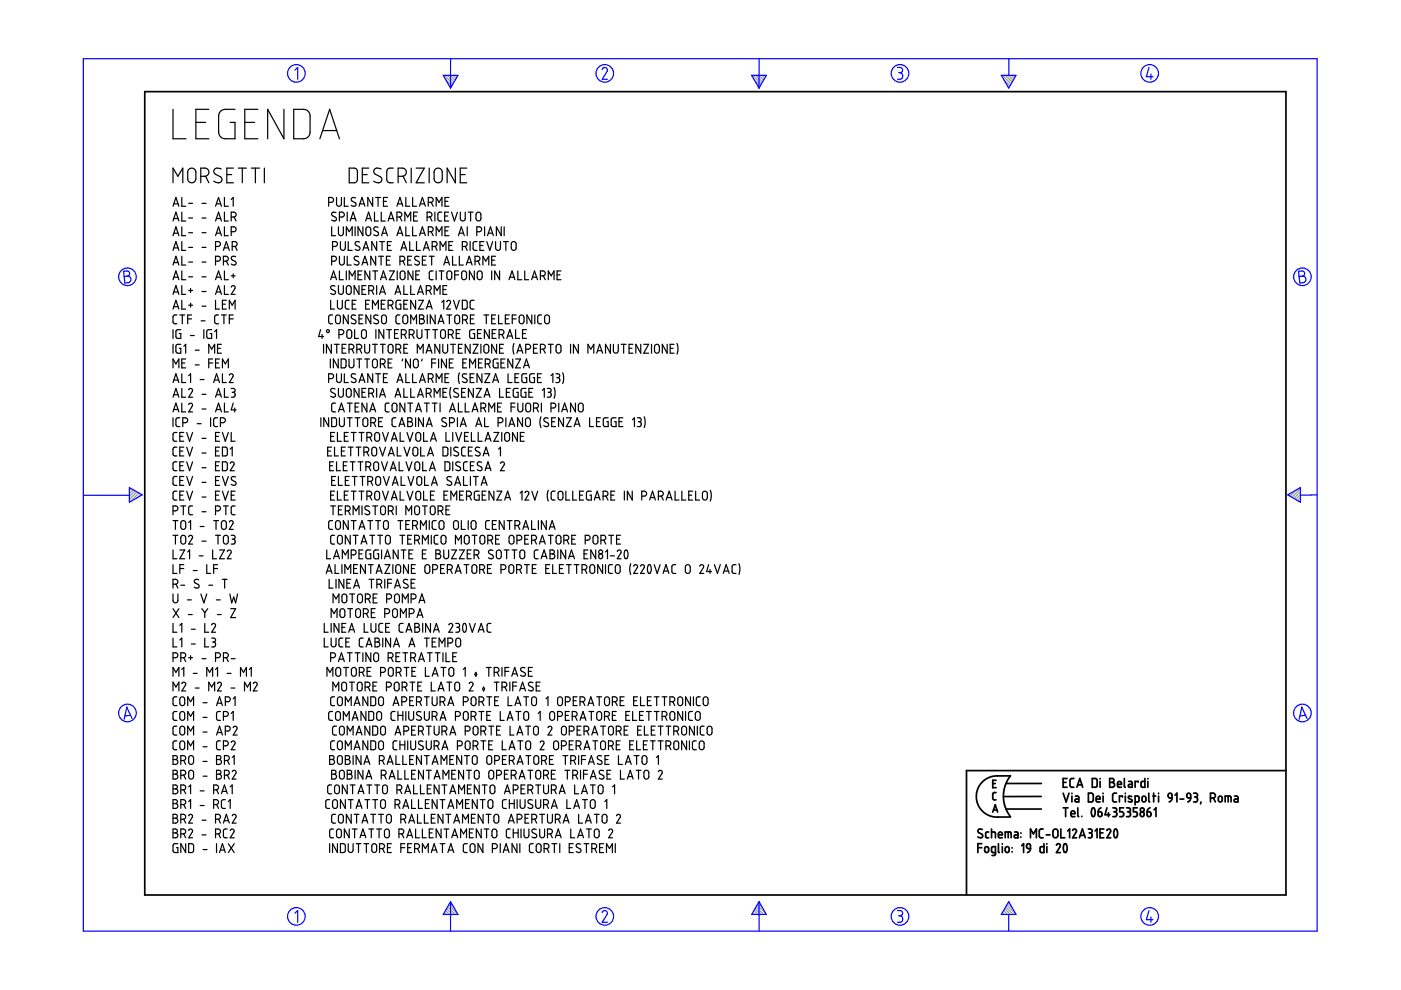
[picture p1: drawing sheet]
<svg xmlns="http://www.w3.org/2000/svg" width="297mm" height="210mm" viewBox="0 0 297 210" stroke-linecap="round" stroke-linejoin="round" font-family="sans-serif">
<g fill="none" stroke="#6c9" stroke-width=".25">
<path d="M94.2 16l1.8 1.8M94.5 16.8l1.3 1.4M94.8 16l1.5 1.4M95.3 18.3l.3 .3M95.5 16l1 1M96.1 16l.6 .6M96.7 16l.3 .2M159.6 16l1.8 1.8M159.9 16.8l1.3 1.4M160.3 16l1.4 1.4M160.7 18.3l.3 .3M160.9 16l1 1"/>
<path d="M161.5 16l.6 .6M162.1 16l.2 .2M212.6 16l1.8 1.8M212.8 16.8l1.3 1.4M213.2 16l1.4 1.4M213.7 18.3l.2 .3M213.8 16l1 1M214.4 16l.7 .6M215.1 16l.2 .2M27.5 103.4h-.1M27.9 103.6l-.5 .4M28.3 103.8l-.9 .9"/>
<path d="M28.7 104.1l-1.3 1.2M29 104.3l-1.6 1.6M29.4 104.5l-1.8 1.9M29.8 104.8l-.8 .8M273.4 104.7l-.3 .3M274.9 103.9l-1.4 1.3M275.7 103.6l-1.8 1.9M275.7 106.1l-.2 .3M275.7 105.5l-.6 .6M275.7 104.9l-1 1M275.7 104.2l-1.4 1.5M94 193.8v.1"/>
<path d="M94.2 193.5l.4 .4M94.4 193.1l.9 .8M94.7 192.7l1.2 1.2M94.9 192.3l1.6 1.6M95.1 191.9l1.9 1.9M95.4 191.5l.8 .8M159.4 193.8v.1M159.6 193.5l.4 .4M159.9 193.1l.8 .8M160.1 192.7l1.2 1.2M160.3 192.3l1.6 1.6M160.5 191.9l1.9 1.9"/>
<path d="M160.8 191.5l.8 .8M212.3 193.8v.1M212.6 193.5l.4 .4M212.8 193.1l.8 .8M213 192.7l1.2 1.2M213.2 192.3l1.6 1.6M213.5 191.9l1.8 1.9M213.7 191.5l.8 .8"/>
</g>
<g fill="none" stroke="#00f" stroke-width=".25">
<path d="M17.7 12.4h261.6v185h-261.6zM62.5 14.9l.6-.6v2.5M94 16h3.1l-1.6 2.7zM95.5 12.4v6.3M127.7 14.7l.5-.4 .5 .3v.5l-1 1.7h1.1M159.4 16h3.1l-1.6 2.7zM160.9 12.4v6.3M190.3 14.3h.7l.3 .3v.6l-.5 .2M190.5 15.4h.3M190.8 15.4l.5 .3v.7l-.3 .4h-.7M212.3 16h3.1l-1.5 2.7zM213.9 12.5v3.5"/>
<path d="M243.6 14.3l-.5 2h1.4M244 15.7v1.1M26.2 57.5l.9-.1 .3 .3 .1 .5-.5 .3 .5 .2 .3 .4-.1 .3-.3 .5-.9 .1zM27 58.5l-.7 .1M275.3 57.5l.9-.1 .3 .3 .1 .5-.5 .3 .5 .2 .3 .4-.1 .4-.2 .3-1 .2zM276.1 58.5l-.7 .1M17.8 105h9.6M27.4 103.4l2.7 1.5-2.7 1.6zM273 104.9l2.7-1.5v3.1zM279.3 104.9l-3.6 .1M27.7 151.7l-1.2 .1M28 152.3l-1.1-2.4-.6 2.6"/>
<path d="M276.8 151.7l-1.2 .1M277.1 152.3l-1.1-2.4-.6 2.6M62.5 193.6l.6-.5v2.4M95.5 191.2v6.2M95.5 191.2l1.6 2.7h-3.1zM127.7 193.5l.1-.3 .5-.1 .5 .4-.1 .4-1 1.6h1.1M160.9 191.2v6.2M160.9 191.2l1.6 2.7h-3.1zM190.3 193.1h.6l.4 .2v.5l-.5 .4M190.5 194.2h.3M190.8 194.2l.5 .3v.7l-.4 .3h-.6M213.9 191.2l1.5 2.7h-3.1z"/>
<path d="M213.9 193.9v3.5M243.6 193.1l-.5 1.9h1.4M244 194.4v1.1"/>
<circle cx="62.8" cy="15.6" r="1.87"/>
<circle cx="128.2" cy="15.6" r="1.87"/>
<circle cx="190.8" cy="15.6" r="1.87"/>
<circle cx="243.8" cy="15.6" r="1.87"/>
<circle cx="27" cy="58.7" r="1.87"/>
<circle cx="276.1" cy="58.7" r="1.87"/>
<circle cx="27" cy="151.2" r="1.87"/>
<circle cx="276.1" cy="151.2" r="1.87"/>
<circle cx="62.8" cy="194.3" r="1.87"/>
<circle cx="128.2" cy="194.3" r="1.87"/>
<circle cx="190.8" cy="194.3" r="1.87"/>
<circle cx="243.8" cy="194.3" r="1.87"/>
</g>
<g fill="none" stroke="#000" stroke-width=".36">
<path d="M30.7 19.4h241.9v170.4h-241.9zM207.3 179.7h.9M208.2 178.9h-.9v1.9M208.3 175.9l-.7-.1-.3 .5 1 .7v.4l-.2 .2-.8-.2M208.9 179.6l.4-.1 .3 .3v.7l-.3 .2h-.3l-.2-.2zM209.6 176.4h-.4l-.2 .3v.8l.2 .1h.4M210.2 176.4l.8 .1 .1 1.1M210.2 175.8v1.8M210.5 166.1h.5M210.5 172.2l.5-1.6 .5 1.6M210.6 171.7h.8M211.2 168h-.4l-.3 .3v1.1l.7 .2"/>
<path d="M211.2 165.4h-.7v1.6h.7M211.7 177h.8l-.1-.5-.4-.1-.2 .2-.1 .8 .2 .2h.6M211.7 178.9v1.7l.2 .2M212.5 178.9v.1M212.5 179.5v1.3M213.1 177.6v-1.2h1.1l.2 .2v1M213.3 179.6l.4-.1 .3 .3v.7l-.3 .2h-.3l-.3-.2zM213.3 166.1h7.5M213.3 171.5h7.5M213.8 176.4v1.2M214.2 164.5h-3.5l-.9 .3-.9 .5-.7 .6-.7 .9-.4 1-.1 1.1 .1 1.1 .4 .9 .7 1 .8 .6 .8 .5 .9 .2h3.5M214.2 164.5l-1 1.7-.5 2.2 .1 1.3 .3 1.3 1.1 2.1"/>
<path d="M214.6 179.7v.1M215.1 176.4h.5l.2 .3v.9h-.5a.31 .31 0 0 1-.3-.3 .31 .31 0 0 1 .3-.3h.5M216.5 176.6v.1M216.5 177.4v.1M216.6 179.3l.4-.4v1.9M217.7 179l.3-.1 .4 .1 .1 .9-.8-.1zM218.5 179.9l-.2 .5-.5 .4M218.5 177.6v-1.8l.6 1 .6-1v1.8M220.8 168.9h-8.1M221.2 175.8h-.6l-.3 .3 .1 1.3 .2 .2h.6M221.3 178.9v1.9l-.6-.1-.2-.2v-.8l.2-.2h.6M221.8 177h.8"/>
<path d="M222 178.9v.1M222 179.5v1.3M223.4 176l.4-.2 .4 .2 .1 1.1-.3 .5h-.4l-.3-.3-.1-1zM224 179.2l.4-.3 .4 .2v.3l-.8 1.4h.8M224.9 175.8v1.8h.8M225.4 165.9h.6M225.4 168.2l.6 1.8 .7-1.8M225.4 171.3h1M225.6 179a.56 .56 0 0 1 .7 .7l-.1 .7a.36 .36 0 0 1-.5 .3 .36 .36 0 0 1-.2-.5l-.1-.6zM225.9 171.3v1.8M226.2 165.1h-.8v1.8h.8M226.4 176.2l.4-.4v1.8"/>
<path d="M227.1 172.5h.8l-.1-.5-.4-.1-.3 .2v.8l.2 .2h.6M227.3 168.2v.1M227.3 168.8v1.2M227.4 176.1a.4 .4 0 0 1 .3-.3 .4 .4 0 0 1 .5 .2v.3l-.8 1.3h.8M227.7 165.1h-.6l-.2 .3v1.4l.3 .1h.5M228 168.8h.5l.2 .2v1h-.5a.31 .31 0 0 1-.3-.3 .31 .31 0 0 1 .3-.3h.5M228.3 166.9l.6-1.8 .7 1.8M228.5 166.4h.9M228.5 171.3v1.7l.2 .1M228.9 177.6l.6-1.8 .6 1.8M229 177.1h.9M229.4 173.1h.1"/>
<path d="M230.7 175.8h.6l.2 .2v.4l-.4 .2M230.8 168.2h.7l.3 .3v1.2l-.3 .3h-.7zM230.9 176.6h.2M231.1 176.6l.4 .2v.6l-.2 .2h-.6M231.6 165.1h.7l.3 .2v1.3l-.2 .3h-.8zM231.6 171.4a.53 .53 0 0 1 .5 .2 .53 .53 0 0 1 .1 .5l-.1 .7a.34 .34 0 0 1-.4 .3 .34 .34 0 0 1-.3-.4v-.6zM232.2 176.2l.4-.4v1.8M232.4 169.4h.8v-.3l-.2-.3-.5 .1-.1 .9 .2 .2h.6M232.8 172.1h.6l.2 .2 .1 .5-.2 .3h-.3l-.3-.1zM233.2 176.6h.6M233.2 165.1v.1M233.2 165.7v1.2"/>
<path d="M233.4 171.3l-.4 .3-.2 .5M233.9 168.2v.1M233.9 168.8v1.2M234 175.8h-.8v1.8h.8M234.7 176.1l.3-.3 .5 .2v.3l-.8 1.3h.8M234.7 171.3l-.4 1.4h1M235 172.3v.8M235.3 165.1h.6l.3 .3-.1 .4-.3 .1 .4 .1 .1 .3-.1 .4-.3 .2h-.6zM235.3 165.9h.5M235.9 171.3h.7l.1 .2 .1 .3-.4 .3M236.2 172.1h.2M236.3 175.9a.56 .56 0 0 1 .7 .7l-.1 .7a.36 .36 0 0 1-.5 .3 .36 .36 0 0 1-.2-.5l-.1-.6z"/>
<path d="M236.4 172.1l.3 .2 .1 .5-.3 .3h-.6M236.7 168.2h-.5l-.3 .3v1.3l.3 .2h.5M236.9 166.3h.9l-.2-.5-.3-.1-.3 .1-.1 .9 .2 .2h.7M238 169v-.2h-.7v1.2M238.2 171.3h-.8v.8h.6l.2 .4-.1 .6h-.7M238.4 165.1v1.7l.2 .1M238.6 168.2v.1M238.6 168.8v1.2M238.8 171.3h.5l.3 .2v.4l-.3 .2M239.1 172.1h.2M239.3 172.1l.4 .3-.1 .5-.2 .2h-.6M239.3 165.7h.5l.3 .2v1h-.6a.31 .31 0 0 1-.3-.3 .31 .31 0 0 1 .3-.3h.6"/>
<path d="M239.9 168.9l-.2-.1a.29 .29 0 0 0-.4 .1 .29 .29 0 0 0 .1 .4l.5 .2a.33 .33 0 0 1 0 .5 .33 .33 0 0 1-.5 0l-.2-.1M240.7 170l.7-.1 .1-.9-.2-.2h-.6v1.9M241.1 171.3h-.8v.8h.6l.2 .3-.1 .7h-.7M241.3 165.9v-.2h-.6v1.2M241.9 172.3l.2-.2 .4 .2 .1 .5-.1 .2-.4 .1-.2-.1zM242.2 169l.2-.2 .4 .1 .2 .8-.2 .2-.4 .1-.3-.2zM242.7 165.1v1.8h-.6l-.2-.2 .1-.9 .2-.1h.5M243.2 172.1l.7 .2v.7l-.4 .1-.2-.1zM243.4 165.1v.1M243.4 165.7v1.2M243.6 168.2v1.6l.2 .2M243.8 171.3l-.4 .3-.2 .5"/>
<path d="M244.4 168.8h.6M244.6 168.2v1.8M244.7 171.7l.4-.4v1.8M245.6 168.2v.1M245.6 168.8v1.2M247.7 168.4l.3-.2 .4 .1 .1 .9-.7-.1zM248.5 169.2l-.2 .5-.4 .3M249.1 168.6l.4-.4v1.8M250.2 169.4h.8M251.7 168.3l.3-.1 .3 .1 .2 .9h-.6l-.2-.2zM252.5 169.2l-.2 .5-.5 .3M253.1 168.2l.7 .1 .1 .4-.4 .3"/>
<path d="M253.3 169h.2M253.5 169l.4 .2v.5l-.2 .3h-.6M254.6 170l-.1 .5M256.6 169.2l.9-.1 .2-.3-.1-.4-.4-.2h-.6v1.8M257.3 169.2l.4 .8M258.4 169l.2-.2 .4 .1 .1 .8-.1 .2-.4 .1-.3-.2zM259.8 170v-1.2l1.1 .1 .1 1.1M260.4 168.8v1.2M261.7 168.8h.6l.2 .3v.9h-.6a.31 .31 0 0 1-.3-.3 .31 .31 0 0 1 .3-.3h.6M272.6 163.4h-67.7v26.4M211.1 180.8h-.6l-.3-.2 .1-1 .8-.1-.1 1.7-.2 .2h-.5M214.6 180.6v.1"/>
<circle cx="242.2" cy="171.7" r=".42"/>
</g>
<g fill="none" stroke="#000" stroke-width=".25">
<path d="M36.7 23.2v6.2h2.7M36.7 38.8v-3.2l1 1.8 1.1-1.8v3.2M40.1 35.9l.4-.3 .5 .1 .5 .6v1.8l-.2 .4-.4 .2h-.5l-.6-.5v-1.8zM41.5 26h2.1M42.6 37.4h1l.5-.3 .2-.8-.3-.5-.4-.2h-1v3.2M43.6 37.4l.7 1.4M44.3 23.2h-2.8v6.2h2.8M46.9 35.8l-1.1-.1-.3 .2-.2 .5 .3 .5 1.3 .7 .2 .4-.2 .5-.3 .2-.4 .1-.9-.4M48.1 37h1M49.5 35.6h-1.4v3.2h1.4M49.8 23.2h-2.4l-.5 .2-.4 .5-.1 .6v3.8l.2 .5 .5 .5 .5 .1h2.2v-3.4h-1M50.5 35.6h1.7"/>
<path d="M51.4 35.6v3.2M51.9 26h2.1M53.3 35.6h1.7M54.1 35.6v3.2M54.7 23.2h-2.8v6.2h2.8M56 35.6v3.2M60.2 23.2v6.2l-3.5-6.2v6.2M62.3 23.2l2.5 .1 .4 .2 .4 .5 .1 4.3-.3 .6-.5 .4-2.6 .1zM67.8 29.4l2.1-6.2 2.1 6.2M68.4 27.7h3M74 35.6l1.3 .1 .4 .4 .1 2.2-.5 .4-1.3 .1zM76.8 37h1.1"/>
<path d="M78.2 35.6h-1.4v3.2h1.4M80.8 35.8l-1.1-.1-.3 .2-.2 .5 .3 .5 1.3 .8 .2 .3-.1 .4-.6 .4-1.1-.4M83.4 35.6l-.9 .1-.3 .2-.2 .4 .1 2.1 .5 .4h.8M84.4 37.4h1l.6-.3 .1-.7-.2-.6-.5-.2h-1v3.2M85.4 37.4l.7 1.4M87.2 35.6v3.2M88.2 35.6h1.8l-1.8 3.2h1.8M91 35.6v3.2M92.2 36l.4-.3 .4-.1 .5 .2 .2 .4v1.9l-.5 .6h-.6l-.5-.5-.1-1.8zM96.5 35.6v3.2l-1.7-3.2v3.2M97.6 37h1M99 35.6h-1.4v3.2h1.4"/>
<path d="M36.7 43.7l.6-1.8 .6 1.8M36.7 46.9l.6-1.9 .6 1.9M36.7 50l.6-1.9 .6 1.9M36.7 53.1l.6-1.9 .6 1.9M36.7 56.2l.6-1.9 .6 1.9M36.7 59.3l.6-1.9 .6 1.9M36.9 43.2h.8M36.9 46.3h.8M36.9 49.4h.8M36.9 52.6h.8M36.9 55.7h.8M36.9 58.8h.8"/>
<path d="M38.5 41.9v1.8h.9M38.5 45v1.9h.9M38.5 48.1v1.9h.9M38.5 51.2v1.9h.9M38.5 54.3v1.9h.9M38.5 57.4v1.9h.9M40 43.1h.8M40 46.2h.8M40 49.3h.8M40 52.5h.8M40 55.6h.8M40 58.7h.8"/>
<path d="M42.8 43.1h.9M42.8 46.2h.9M42.8 49.3h.9M42.8 52.5h.9M42.8 55.6h.9M42.8 58.7h.9M45.7 52.3l.9-.2 .1-.5-.1-.3-.9-.1v1.9M45.7 55.4l.9-.2 .1-.5-.1-.3-.9-.1v1.9M45.7 43.7l.6-1.8 .6 1.8M45.7 46.9l.6-1.9 .6 1.9M45.7 50l.6-1.9 .6 1.9M45.7 59.3l.6-1.9 .6 1.9"/>
<path d="M45.9 43.2h.9M45.9 46.3h.9M45.9 49.4h.9M45.9 58.8h.9M47.4 55.4h.5l.4-.3 .1-.3-.2-.4-.8-.1v1.9M47.4 53.1l.6-1.9 .6 1.9M47.5 52.6h.9M47.6 41.9v1.8h.8M47.6 45v1.9h.8M47.6 48.1v1.9h.8M47.6 57.4v1.9h.8M48 55.4l.4 .8"/>
<path d="M49 46l.9-.1 .2-.3-.1-.4-.4-.2h-.6v1.9M49 49.1l.9-.1 .2-.3-.1-.4-.3-.2h-.7v1.9M49 42.3l.4-.4v1.8M49 58.5h.8M49.2 52.3l.7-.1 .3-.2 .1-.4-.2-.3-.9-.1v1.9M49.4 58.1v.8M49.6 46l.5 .9M49.8 52.2l.5 .9M50 54.4h-.7l-.3 .4 .2 .3 .8 .4v.5l-.5 .2-.5-.2M69.7 42.9l.8-.1 .2-.3-.1-.5-.9-.1v1.8M70.1 59.3l.6-1.9 .7 1.9M70.3 58.8h.9"/>
<path d="M70.3 55.4l.9-.2 .2-.4-.2-.4-.9-.1v1.9M70.3 48.1v1.9h.8M70.5 52.3l.9-.2 .1-.5-.1-.3-.9-.1v1.9M71.2 45.1l-.6-.1-.2 .2-.1 .3 .9 .6 .1 .6-.4 .2-.6-.2M71.4 41.9v1.4l.3 .4 .5-.1 .2-.2v-1.5M71.8 48.1v1.4l.1 .3 .3 .2 .6-.4v-1.5M72 46l.9-.1 .1-.3-.1-.5-.9-.1v1.9M72 54.3v1.5l.2 .3 .2 .1 .4-.1 .2-.3v-1.5M72 57.4v1.9h.8M72.2 51.2v1.5l.4 .4 .4-.1 .2-.3v-1.5M73 41.9v1.8h.8M73.4 50v-1.9l.6 1 .7-1v1.9"/>
<path d="M73.4 57.4v1.9M73.6 45v1.9M73.6 54.3v1.9h.9M73.8 51.2v1.9h.9M74 59.3v-1.9l.7 1.1 .6-1.1v1.9M74.3 46.9l.6-1.9 .6 1.9M74.4 46.3h.9M75.3 48.1v1.9M75.4 42l-.7-.1-.2 .5 .9 .7v.5l-.5 .1-.4-.2M75.9 58.3h.6M76 54.4h-.7l-.2 .4 .2 .3 .7 .4 .1 .5-.5 .2-.5-.2M76.1 43.7l.7-1.8 .6 1.8"/>
<path d="M76.2 51.3l-.6-.1-.3 .5 .1 .2 .8 .5 .1 .5-.4 .2-.6-.2M76.3 43.2h.9M76.8 57.4h-.9v1.9h.9M76.8 56.2l.6-1.9 .6 1.9M76.9 55.7h.9M76.9 48.1v1.9l-1-1.9v1.9M76.9 53.1l.7-1.9 .6 1.9M77.1 52.6h.9M77.5 46.9l.6-1.9 .7 1.9M77.7 46.3h.9M77.7 48.2l.5-.1 .4 .4v1l-.3 .5-.5-.1-.2-.3v-1.1zM78.4 57.4v1.9l-1-1.9v1.9"/>
<path d="M79 41.9v1.8l-1-1.8v1.8M79 57.4h1.1M79.4 45v1.9h.8M79.5 57.4v1.9M79.7 41.9h1M79.7 54.3v1.9l-1.1-1.9v1.9M79.9 51.2v1.9l-1.1-1.9v1.9M80.2 48.2l-.7-.1-.3 .4 .2 .3 .8 .5v.4l-.3 .3-.7-.2M80.2 41.9v1.8M80.3 54.3h1M80.5 51.2h1M80.7 59.3l.6-1.9 .6 1.9"/>
<path d="M80.8 54.3v1.9M80.8 45v1.9h.9M80.9 58.8h.9M80.9 50l.6-1.9 .6 1.9M81 51.2v1.9M81.1 49.4h.9M81.3 42.7h.6M81.9 55.2h.6M82.1 41.9h-.8v1.8h.8M82.1 52h.7M82.3 46.9l.6-1.9 .6 1.9M82.5 46.3h.9"/>
<path d="M82.5 57.4h1.1l-1.1 1.9h1.1M82.8 54.3h-.9v1.9h.9M83 51.2h-.9v1.9h.9M84.2 46l.9-.1 .1-.3-.1-.4-.3-.2h-.6v1.9M84.2 43.7l.6-1.8 .6 1.8M84.2 50l.6-1.9 .6 1.9M84.2 57.4v1.9M84.3 43.2h.9M84.3 49.4h.9M84.8 46l.4 .9M84.8 55.4h.5l.4-.3 .1-.3-.2-.4-.8-.1v1.9M85 57.6l.4-.2 .5 .4v1.1l-.4 .4h-.4l-.2-.4-.1-1z"/>
<path d="M85 53.1l.6-1.9 .6 1.9M85.2 52.6h.9M85.4 55.4l.4 .8M85.8 46.9v-1.9l.6 1 .7-1v1.9M86 41.9v1.8h.9M86 48.1v1.9h.9M86.4 55.2h.7M86.9 51.2v1.9h.8M87.3 54.3h-.9v1.9h.9M87.5 41.9v1.8h.8M87.5 48.1v1.9h.8M87.5 57.4v1.9l-1-1.9v1.9"/>
<path d="M87.7 45.8h.6M88.2 58.3h.6M88.3 51.2v1.9h.9M88.5 45h-.8v1.9h.8M88.8 54.4h-.6l-.3 .4 .2 .3 .8 .4v.5l-.5 .2-.5-.2M88.9 43.7l.7-1.8 .6 1.8M88.9 50l.7-1.9 .6 1.9M89 57.4h-.8v1.9h.8M89.1 43.2h.9M89.1 49.4h.9M89.6 55.2h.6M89.8 53.1l.6-1.9 .6 1.9"/>
<path d="M89.9 52.6h.9M90.4 54.3h-.8v1.9h.8M90.6 46l.8-.1 .2-.3-.2-.5-.8-.1v1.9M90.8 42.9l.9-.1 .1-.3-.1-.5-.9-.1v1.8M90.8 49.1h.7l.3-.2v-.4l-.1-.3-.9-.1v1.9M91 54.3h1.1M91.2 46l.4 .9M91.4 42.9l.4 .8M91.4 49.1l.4 .9M91.5 54.3v1.9M91.6 52.3l.9-.2 .2-.5-.2-.3-.9-.1v1.9M91.8 57.4l-.5 .1-.3 .3 .1 1.3 .7 .2"/>
<path d="M92.2 45v1.9M92.3 52.2l.4 .9M92.5 43.7v-1.8l.6 1 .6-1v1.8M92.5 50v-1.9l.6 1 .6-1v1.9M92.5 57.4v1.9M93.1 57.4h1M93.3 53.1v-1.9l.6 1.1 .7-1.1v1.9M93.6 57.4v1.9M93.7 45h-.6l-.3 .3 .1 1.3 .2 .2 .6 .1M94.1 56.2l.6-1.9 .6 1.9M94.3 55.7h.8M94.3 45.8h.6"/>
<path d="M94.3 42.7h.7M94.3 48.9h.7M94.9 57.6l.5-.1 .4 .3v1.1l-.4 .4h-.3l-.3-.3-.1-1.1zM95.1 45h-.8v1.9h.8M95.2 41.9h-.9v1.8h.9M95.2 48.1h-.9v1.9h.9M95.2 52h.6M95.7 45l.7 1.9 .6-1.9M95.9 54.3v1.9h.9M96 51.2h-.8v1.9h.8M96.4 58.3h.8M97.2 50l.6-1.9 .6 1.9"/>
<path d="M97.2 57.4h-.8v1.9M97.4 49.4h.9M97.4 54.3v1.9h.8M97.6 45v1.5l.5 .4 .5-.4v-1.5M98 57.7l.5-.3 .4 .4v1.1l-.4 .4-.4-.1-.2-.3zM98 52.3l.7-.1 .3-.2 .1-.3-.3-.4-.8-.1v1.9M98.6 52.2l.5 .9M98.8 56.2l.7-1.9 .6 1.9M99 55.7h.9M99.1 48.1v1.9M99.3 45h1M99.7 51.2v1.9"/>
<path d="M99.8 45v1.9M100.6 57.4v1.9l-1.1-1.9v1.9M100.7 55.4l.9-.2 .1-.5-.1-.3-.9-.1v1.9M101 45.2l.5-.2 .5 .4v1l-.4 .4h-.3l-.3-.3-.1-1.1zM101.1 49.1l.9-.1 .1-.4-.1-.3-.3-.2h-.6v1.9M101.1 51.2h-.5l-.3 .3 .1 1.4 .2 .2h.5M101.3 57.6l.6-.1 .3 .3v1.1l-.3 .4h-.4l-.3-.3v-1.1zM101.3 55.4l.4 .8M101.7 52h.7M102.4 56.2v-1.9l.6 1.1 .6-1.1v1.9M102.6 51.2h-.9v1.9h.9M102.7 48.1v1.9"/>
<path d="M103.2 51.2l.6 1.9 .7-1.9M103.4 50l.6-1.9 .6 1.9M103.5 49.4h.9M104.2 55.2h.7M104.2 57.4v1.9M105.1 51.2v1.4l.1 .3 .3 .2 .6-.4v-1.5M105.1 54.3h-.9v1.9h.9M105.9 57.4v1.9l-1-1.9v1.9M106.3 48.1v1.9l-1.1-1.9v1.9M106.7 51.2h1.1M106.9 48.1v1.9M107.3 51.2v1.9"/>
<path d="M107.9 59.3l.7-1.9 .6 1.9M108.1 58.8h.9M108.5 51.4l.6-.2 .3 .4v1.1l-.3 .4-.4-.1-.3-.2v-1.1zM109.8 57.4v1.9h.8M111.3 57.4v1.9h.8M112.7 59.3l.6-1.9 .7 1.9M112.9 58.8h.9M114.6 58.5l.8-.1 .2-.3-.1-.4-.3-.3h-.6v1.9M115.2 58.5l.4 .8M116.2 59.3v-1.9l.7 1.1 .6-1.1v1.9M118.1 58.3h.6M118.9 57.4h-.8v1.9h.8"/>
<path d="M36.7 69.9v1.9M36.7 73v1.9M36.7 78v-1.9l.6 1.1 .6-1.1v1.9M36.7 62.4l.6-1.8 .6 1.8M36.7 65.5l.6-1.8 .6 1.8M36.9 61.9h.8M36.9 65h.8M37.5 66.8h-.5l-.3 .3v1.3l.3 .2h.5M38.1 66.8h1.1M38.3 69.9h-.7l-.3 .3v1.2l.2 .3 .8 .1v-1.1h-.3M38.3 73h-.7l-.3 .3v1.2l.2 .3 .8 .1v-1h-.3M38.5 60.6v1.8h.9"/>
<path d="M38.5 63.7v1.8h.9M38.5 79.2v1.9h.9M38.5 77h.7M38.7 66.8v1.8M39 73.4l.4-.4v1.9M39.4 76.1h-.9v1.9h.9M39.8 67.6h.8M40 61.6h.8M40 79.7l.4-.5v1.9M40 64.7h.8M40.4 71.1h.8M40.4 61.2v.8"/>
<path d="M40.4 64.3v.8M40.6 66.8h-.8v1.8M41.4 74.3h.8M41.4 77.4h.8M42.7 68h.8M42.8 61.8h.9M42.8 64.9h.9M43.2 69.9v1.9M44.3 74.9v-1.9l.6 1 .6-1v1.9M44.3 77h.8M44.9 69.9h-.8l-.2 .3-.1 1.2 .2 .3 .9 .1v-1.1h-.3M45.1 76.1h-.8v1.9"/>
<path d="M45.5 70.3l.4-.4v1.9M45.7 63.7v1.8h.8M45.7 62.4l.6-1.8 .6 1.8M45.7 77h.6M45.9 61.9h.9M46.1 73.9h.6M46.3 66.8h-.5l-.3 .3v1.3l.3 .2h.5M46.5 76.1h-.8v1.9h.8M46.9 66.8h1.1M46.9 73h-.8v1.9h.8M47.2 78v-1.9l.6 1.1 .6-1.1v1.9M47.2 79.2v1.9h.8"/>
<path d="M47.2 64.5h.6M47.5 66.8v1.8M47.6 60.6v1.8h.8M48 63.7h-.8v1.8h.8M48.6 79.5l.3-.3 .5 .3v.3l-.8 1.3h.8M48.6 65.5v-1.8l.6 1 .6-1v1.8M48.6 67.6h.8M49 60.9l.3-.3 .5 .1v.4l-.8 1.3h.8M49.4 66.8h-.8v1.8M68 69.9l-.4 1.5h1M68.3 70.9v.9M68.6 73v1.9"/>
<path d="M70 76.1v1.9M70.1 63.7v1.8h.8M70.3 73v1.9l-1.1-1.9v1.9M70.5 66.8h-.5l-.3 .3v1.3l.3 .2h.5M70.9 73h1M71 60.7l-.6-.1-.3 .5 1 .6v.5l-.5 .2-.5-.2M71.2 67l.5-.2 .5 .3v1.1l-.3 .4h-.4l-.3-.3zM71.4 79.2v1.5l.4 .4 .4-.1 .2-.3v-1.5M71.4 73v1.9M71.5 63.7v1.4l.1 .2 .4 .2h.3l.3-.3v-1.5M71.7 76.1v1.9l-1-1.9v1.9M71.8 60.6v1.4l.4 .4h.4l.2-.4v-1.4"/>
<path d="M71.9 70.9l.8-.1 .2-.3-.2-.5-.8-.1v1.9M72.3 76.1l.8 .1 .2 .2 .1 1.3-.3 .3h-.8zM72.5 73.9h.7M73 79.2v1.9h.8M73.4 73h-.9v1.9h.9M73.5 60.8l.5-.2 .4 .3v1.2l-.3 .3h-.4l-.3-.4zM73.7 70l.4-.1 .4 .3v1.2l-.3 .4-.5-.1-.2-.3v-1.1zM73.8 66.8v1.8l-1-1.8v1.8M74 74l.9-.1 .1-.3-.1-.4-.2-.2h-.7v1.9M74 76.1v1.5l.5 .4 .3-.1 .2-.3v-1.5M74 63.7h-.6l-.2 .3 .1 1.4 .2 .1h.5M74.6 74l.4 .9"/>
<path d="M74.7 64.5h.6M75.2 69.9v1.9h.8M75.4 66.9l-.6-.1-.3 .2v.3l.9 .7v.5l-.5 .1-.4-.1M75.4 79.3l-.7-.1-.2 .6 .9 .6 .1 .5-.4 .2-.6-.2M75.5 63.7h-.8v1.8h.8M75.6 74h.7l.3-.2 .1-.4-.2-.2-.9-.2v1.9M75.6 76.1h1.1M76.1 60.6v1.8l-1-1.8v1.8M76.1 67.6h.7M76.2 76.1v1.9M76.3 74l.4 .9M76.8 61.4h.6"/>
<path d="M76.8 70l.4-.1 .4 .3 .1 1.1-.4 .5-.5-.2-.2-.2v-1.1zM76.9 66.8h-.8v1.8h.8M77.3 73v1.5l.2 .2 .3 .2 .5-.4 .1-1.5M77.3 76.1h1.1M77.5 64.5h.6M77.6 60.6h-.8v1.8h.8M77.8 76.1v1.9M78.2 61.6l.8-.1 .2-.3-.1-.4-.3-.2h-.6v1.8M78.4 63.7h-.9v1.8h.9M78.6 66.8v1.8l-1-1.8v1.8M78.8 61.6l.4 .8M79 65.5v-1.8l.6 1 .6-1v1.8"/>
<path d="M79 73h1M79 79.2v1.9l-1-1.9v1.9M79.1 76.3l.5-.2 .4 .4v1.1l-.3 .4-.5-.1-.2-.3zM79.5 73v1.9M79.7 79.2h1M79.7 69.9v1.9M79.9 60.6v1.8M80.2 66.9l-.6-.1-.4 .4 .2 .3 .8 .4v.6l-.5 .1-.5-.1M80.2 79.2v1.9M80.5 62.4l.6-1.8 .6 1.8M80.6 77.2l.9-.2 .2-.4-.1-.3-.3-.2h-.7v1.9M80.6 61.9h1"/>
<path d="M80.6 73h1.1M80.8 64.5h.7M81 67l.5-.2 .4 .3v1.1l-.3 .4h-.4l-.3-.3zM81.2 73v1.9M81.3 77.2l.4 .8M81.4 69.9v1.9l-1.1-1.9v1.9M81.7 63.7h-.9v1.8h.9M82 69.9h1M82.1 79.2h-.8v1.9h.8M82.3 64.7h.6l.3-.2 .1-.4-.2-.3-.8-.1v1.8M82.3 77h.6M82.5 73.1l.5-.1 .3 .4v1l-.3 .4-.3 .1-.4-.4v-1.1z"/>
<path d="M82.5 69.9v1.9M82.9 64.7l.4 .8M83.1 76.1h-.8v1.9h.8M83.7 70.7h.6M83.8 62.4l.6-1.8 .6 1.8M83.9 61.9h.9M83.9 74l1-.1 .1-.2-.1-.5-.3-.2h-.7v1.9M84.5 69.9h-.8v1.9h.8M84.6 74l.4 .9M84.8 66.8h-.5l-.4 .4 .1 1.2 .3 .2h.5M85 63.7h-.7l-.3 .2v1.4l.3 .2h.7v-1h-.3M85.1 70.9l.9-.1 .1-.3-.1-.4-.3-.2h-.6v1.9"/>
<path d="M85.4 76.1l-.1 .4M85.6 66.9l.4-.1 .4 .3v1.1l-.3 .4h-.4l-.3-.3v-1.1zM85.6 60.6v1.8h.8M85.6 64.5h.6M85.6 73.9h.6M85.7 70.9l.4 .9M86 79.2v1.9h.9M86.4 63.7h-.8v1.8h.8M86.4 73h-.8v1.9h.8M86.8 70.9l.8-.1 .2-.3-.1-.5-.9-.1v1.9M87 76.1v1.9l-1-1.9v1.9M87.1 60.6v1.8h.8"/>
<path d="M87.1 68.6v-1.8l.6 1 .6-1v1.8M87.4 70.9l.4 .9M87.5 79.2v1.9h.8M87.8 76.3l.4-.2 .4 .3 .1 1.2-.4 .4-.4-.1-.2-.3zM88.1 63.7v1.8l-1-1.8v1.8M88.4 69.9v1.4l.4 .5 .3-.1 .3-.3 .1-1.5M88.5 74.9v-1.9l.6 1 .6-1v1.9M88.5 62.4l.7-1.8 .6 1.8M88.7 61.9h.9M88.7 63.7h1.1l-1.1 1.8h1.1M88.9 66.8h.6l.4 .3-.1 .4-.3 .1 .3 .2 .2 .4-.4 .4h-.7zM88.9 67.6h.6"/>
<path d="M89.5 76.1l-.1 .4M90.1 69.9h1M90.3 74.9l.7-1.9 .6 1.9M90.4 61.6l.8-.1 .2-.4-.1-.4-.3-.1h-.6v1.8M90.4 65.5l.6-1.8 .6 1.8M90.5 74.4h.9M90.6 65h.9M90.6 66.8v1.8M90.6 69.9v1.9M91 61.6l.4 .8M91.5 77h.9M91.7 69.9h1.1"/>
<path d="M92.1 62.4v-1.8l.6 1 .6-1v1.8M92.3 66.8v1.8l-1.1-1.8v1.8M92.3 69.9v1.9M92.4 76.1h-.9v1.9M92.9 68.6l.6-1.8 .6 1.8M93 76.1v1.9M93 68.1h1M93.2 73v1.9l-1-1.9v1.9M93.5 70.1l.5-.2 .4 .3v1.1l-.3 .4h-.4l-.3-.3zM93.7 64.1l.4-.4v1.8M93.9 73v1.5l.1 .2 .4 .2 .5-.4v-1.5M93.9 61.4h.7"/>
<path d="M94.7 76.1v1.9l-1.1-1.9v1.9M94.7 64l.4-.3 .4 .2v.4l-.8 1.2h.8M94.7 60.6h-.8v1.8h.8M94.7 66.8h1.1M95.1 70.9l.9-.1 .1-.5-.2-.3-.8-.1v1.9M95.2 79.2h-.9v1.9h.9M95.3 66.8v1.8M95.3 77h.6M95.5 73h1.1M95.7 70.9l.4 .9M96.1 73v1.9M96.1 76.1h-.8v1.9h.8"/>
<path d="M96.2 63.7l.6 1.8 .6-1.8M96.5 67l.5-.2 .4 .3 .1 1.1-.4 .4h-.3l-.4-.3zM96.7 70.7h.6M97.2 73.9h.6M97.4 79l-.2 .9 .2 1.4M97.6 69.9h-.9v1.9h.9M98 63.7h.8l.3 .3v1.2l-.3 .3h-.8zM98 73h-.8v1.9h.8M98.1 67.8l.8-.1 .2-.3-.1-.4-.3-.2h-.6v1.8M98.1 77h.6M98.7 67.8l.4 .8M99 79.3l-.7-.1-.3 .5 .1 .2 .9 .5v.5l-.3 .2-.7-.2"/>
<path d="M99 76.1h-.9v1.9h.9M99.6 78v-1.9l.6 1.1 .6-1.1v1.9M99.7 73v1.9l-1.1-1.9v1.9M99.7 67.6h.7M100.3 73h1l-1 1.9h1M100.5 63.7h-.6l-.2 .4v1.2l.3 .2h.5M100.5 79.2h-.8v1.9h.8M100.6 66.8h-.9v1.8h.9M100.6 69.9h-.7l-.3 .2v1.3l.2 .3 .8 .1v-1.1h-.3M101.2 70.7h.7M101.5 77h.6M102 73v1.9"/>
<path d="M102.1 69.9h-.9v1.9h.9M102.2 79.2v1.9l-1.1-1.9v1.9M102.3 76.1h-.8v1.9h.8M102.6 66.8h1M102.7 73.2l.5-.2 .4 .3v1.1l-.3 .4h-.5l-.2-.3zM102.8 79.2h1l-1 1.9h1M102.9 77.2l.9-.2 .1-.2-.1-.5-.2-.2h-.7v1.9M103.1 66.8v1.8M103.5 77.2l.4 .8M103.7 69.9v1.9l-1-1.9v1.9M104.2 67.6h.7M104.4 70.7h.6"/>
<path d="M105.1 66.8h-.9v1.8h.9M105.2 69.9h-.8v1.9h.8M105.3 73v1.9l-1.1-1.9v1.9M105.6 76.1h-.7l-.3 .3v1.3l.2 .3h.8v-1h-.3M105.7 66.8v1.8h.8M105.8 70.9l.9-.1 .1-.3-.1-.4-.3-.2h-.6v1.9M105.9 73.9h.6M106.2 77h.6M106.4 70.9l.4 .9M106.7 73h-.8v1.9h.8M107.1 76.1h-.9v1.9h.9M107.1 67.6h.7"/>
<path d="M107.5 71.8l.6-1.9 .6 1.9M107.6 71.2h.9M107.7 79.2v1.9h.9M108 66.8h-.9v1.8h.9M108.6 67.6h.8M108.7 76.1v1.9l-1-1.9v1.9M109 72.8l-.2 1.1 .2 1.2M109.3 69.9v1.9h.9M109.3 76.1h1.1l-1.1 1.9h1.1M109.4 66.8h-.8v1.8M109.6 74.9l.6-1.9 .6 1.9M109.8 74.4h.9"/>
<path d="M110 79.2h-.8v1.9h.8M110.2 67l.4-.2 .5 .3v1.1l-.3 .4h-.4l-.3-.3zM110.8 70.7h.6M111 78l.6-1.9 .6 1.9M111.2 77.5h.9M111.5 74h.6l.3-.2 .1-.4-.1-.2-.9-.2v1.9M111.6 69.9h-.8v1.9h.8M111.7 79.2h-.8l-.2 .3-.1 1.3 .2 .2 .9 .1v-1h-.3M112.8 66.8v1.8l-1.1-1.8v1.8M113.1 73.9h.6M113.3 79.2h-.7l-.3 .3v1.2l.3 .4h.7v-1h-.3M113.4 66.8v1.8"/>
<path d="M114 73h-.9v1.9h.9M114.6 74h.6l.3-.2 .1-.4-.1-.2-.9-.2v1.9M114.8 79.2h-.8v1.9h.8M114.8 66.8h-.5l-.3 .3v1.3l.3 .2h.5M115.2 74l.4 .9M115.5 67l.5-.2 .5 .3v1.1l-.3 .4h-.4l-.3-.3zM116.2 73h1.1M116.8 73v1.9M116.8 79.7l.4-.5v1.9M117.9 79.2h.5l.2 .3v.3l-.3 .3M118.1 73.1l.5-.1 .3 .4v1.1l-.3 .3-.3 .1-.4-.4v-1zM119.3 79l.2 .9-.2 1.4"/>
<path d="M121 73v1.9M122.6 73v1.9l-1-1.9v1.9M124.7 74.9v-1.9l.6 1 .6-1v1.9M126.5 74.9l.6-1.9 .7 1.9M126.7 74.4h.9M129.4 73v1.9l-1-1.9v1.9M130 73v1.5l.2 .2 .4 .2 .5-.4v-1.5M131.7 73h1M132.2 73v1.9M133.4 73.9h.6M134.2 73h-.8v1.9h.8M135.8 73v1.9l-1-1.9v1.9"/>
<path d="M136.5 73h1l-1 1.9h1M138.1 73v1.9M138.9 73.2l.4-.2 .5 .3v1.1l-.3 .4h-.5l-.2-.3zM141.5 73v1.9l-1.1-1.9v1.9M142.1 73.9h.6M142.9 73h-.8v1.9h.8M143.5 72.8l.2 .9-.2 1.4M36.7 88.6v1.8M36.7 81.1l.6-1.9 .6 1.9M36.7 84.2l.6-1.8 .6 1.8M36.7 87.3l.6-1.8 .6 1.8M36.9 80.6h.8"/>
<path d="M36.9 83.7h.8M36.9 86.8h.8M37.5 91.7h-.5l-.3 .3 .1 1.4 .7 .2M37.5 94.8h-.5l-.3 .3v1.3l.3 .3h.5M37.5 97.9h-.5l-.3 .3v1.3l.2 .3h.6M38.1 88.6h-.6l-.2 .3 .1 1.4 .2 .1h.5M38.1 92.5h.7M38.1 95.6h.7M38.1 98.7h.7M38.5 82.4v1.8h.9M38.5 85.5v1.8h.9M38.8 89.6l.8-.1 .2-.3-.1-.4-.3-.2h-.6v1.8"/>
<path d="M39 91.7h-.9v1.9h.9M39 94.8h-.9v1.9h.9M39 97.9h-.9v1.9h.9M39.6 91.7l.6 1.9 .6-1.9M39.6 94.8l.6 1.9 .6-1.9M39.6 97.9l.6 1.9 .6-1.9M40 82.7l.3-.3h.2l.3 .3-.8 1.5h.8M40 85.8l.3-.3h.2l.3 .3-.8 1.5h.8M41.8 89.8h.9M42.4 80.5h.9M42.8 83.6h.9M42.8 86.7h.9"/>
<path d="M42.8 92.9h.9M42.8 96.1h.9M42.8 99.2h.9M44.7 88.6v1.8M45.3 81.1l.6-1.9 .6 1.9M45.5 80.6h.9M45.7 84.2l.6-1.8 .6 1.8M45.7 87.3l.6-1.8 .6 1.8M45.7 92.5h.6M45.7 95.6h.6M45.7 98.7h.6M45.9 83.7h.9"/>
<path d="M45.9 86.8h.9M46.1 88.6h-.5l-.3 .3 .1 1.4 .2 .1h.5M46.5 91.7h-.8v1.9h.8M46.5 94.8h-.8v1.9h.8M46.5 97.9h-.8v1.9h.8M46.7 89.6l.9-.1 .2-.3-.1-.4-.3-.2h-.7v1.8M47.2 94.8h.6l.4 .2v1.3l-.3 .3-.7 .1zM47.2 97.9h.6l.4 .2v1.3l-.3 .4h-.7zM47.2 91.7l.6 1.9 .6-1.9M47.6 82.4v1.8h.8M47.6 85.5v1.8h.8M48.8 98.2l.5-.3 .4 .4-.9 1.5h.9"/>
<path d="M48.8 95.2l.4-.4v1.9M49 82.4h.6l.2 .2v.4l-.4 .2M49 91.7v1.9h.8M49.2 83.2h.2M49.4 83.2l.4 .3v.5l-.3 .2h-.5M49.4 85.5l-.4 1.4h1.1M49.8 86.5v.8M68 88.6v1.8M69.5 95.6h.6M69.7 80.3l.8-.1 .2-.3v-.4l-.4-.3h-.6v1.9M69.7 88.6v1.8l-1.1-1.8v1.8M69.9 98.7h.6"/>
<path d="M70.1 92.5h.6M70.3 88.6h.7l.3 .3 .1 1.1-.3 .4h-.8zM70.3 94.8h-.8v1.9h.8M70.7 97.9h-.8v1.9h.8M70.9 91.7h-.8v1.9h.8M70.9 94.8v1.9h.9M71 82.5l-.6-.1-.3 .5 .2 .2 .8 .4v.5l-.5 .2-.5-.2M71.1 85.5h-.6l-.2 .3 .1 1.4 .7 .1M71.4 97.9v1.9h.8M71.5 91.7v1.9h.9M71.8 82.4v1.3l.1 .4 .3 .1 .4-.1 .2-.2v-1.5M71.8 87.3l.6-1.8 .6 1.8"/>
<path d="M71.9 86.8h.9M72 88.6v1.4l.4 .4h.3l.3-.4v-1.4M72.4 95.6h.6M72.8 98.7h.6M73 92.5h.6M73.2 94.8h-.8v1.9h.8M73.5 82.5l.5-.1 .4 .3 .1 1.1-.4 .4h-.4l-.3-.4zM73.6 97.9h-.8v1.9h.8M73.6 85.5h1.1M73.6 88.6h1.1M73.8 91.7h-.8v1.9h.8M73.8 94.8h1.1"/>
<path d="M74.1 85.5v1.8M74.1 88.6v1.8M74.3 97.9h1M74.4 94.8v1.9M74.5 91.7h1M74.8 97.9v1.9M75 91.7v1.9M75.3 86.3h.6M75.3 88.6h1M75.5 94.8h1M75.8 88.6v1.8M75.9 97.9h1"/>
<path d="M76 94.8v1.9M76.1 85.5h-.8v1.8h.8M76.1 82.4v1.8l-1-1.8v1.8M76.1 81.1l.7-1.9 .6 1.9M76.1 91.7h1.1M76.3 80.6h.9M76.4 97.9v1.9M76.6 91.7v1.9M76.8 83.2h.6M77.1 88.7l.5-.1 .4 .4v1l-.4 .4h-.4l-.2-.3-.1-1zM77.2 95.8l.8-.1 .2-.3-.1-.4-.4-.2h-.5v1.9M77.6 99l.8-.2 .2-.3-.1-.4-.9-.2v1.9"/>
<path d="M77.6 82.4h-.8v1.8h.8M77.8 95.8l.4 .9M77.8 92.7h.7l.3-.2v-.4l-.2-.3-.8-.1v1.9M77.8 85.5v1.8l-1-1.8v1.8M78.2 83.4l.8-.1 .2-.3v-.4l-.4-.2h-.6v1.8M78.2 99l.4 .8M78.4 87.3l.6-1.8 .7 1.8M78.4 92.7l.4 .9M78.6 86.8h.9M78.6 89.6h.6l.3-.2 .2-.4-.3-.3-.8-.1v1.8M78.8 83.4l.4 .8M78.9 95l.5-.2 .4 .3 .1 1.1-.4 .4h-.4l-.3-.3z"/>
<path d="M79.2 89.6l.5 .8M79.4 98.1l.4-.2 .5 .4v1.1l-.4 .4h-.3l-.3-.3-.1-1.1zM79.6 91.8l.5-.1 .4 .4v1.1l-.4 .4-.4-.1-.2-.3-.1-1zM79.9 82.4v1.8M80.3 89.4h.6M80.5 84.2l.6-1.8 .6 1.8M80.5 94.8l.6 1.9 .6-1.9M80.6 83.7h1M80.9 97.9l.6 1.9 .6-1.9M81.1 88.6h-.8v1.8h.8M81.1 91.7l.6 1.9 .6-1.9M81.3 80.1h.6"/>
<path d="M82.3 96.7l.7-1.9 .6 1.9M82.5 85.5h-.6l-.2 .3v1.4l.8 .1M82.5 96.2h.9M82.8 99.8l.6-1.9 .6 1.9M82.9 99.3h.9M83 93.6l.6-1.9 .6 1.9M83.1 93h1M83.3 85.6l.5-.1 .4 .4v1l-.4 .4h-.3l-.4-.3v-1.1zM83.8 84.2l.6-1.8 .6 1.8M83.9 83.7h.9M83.9 88.6h-.6l-.2 .3 .1 1.4 .2 .1h.5M84.2 81.1l.6-1.9 .6 1.9"/>
<path d="M84.2 94.8v1.9h.8M84.3 80.6h.9M84.6 90.4l.6-1.8 .6 1.8M84.6 97.9v1.9h.9M84.8 89.9h.9M84.8 91.7v1.9h.9M85.6 82.4v1.8h.8M85.7 94.8l.6 1.9 .6-1.9M85.8 85.5v1.8l-1-1.8v1.8M86.1 97.9l.6 1.9 .6-1.9M86.3 91.7l.6 1.9 .6-1.9M86.4 88.6h.7l.3 .3-.1 .4-.3 .1 .3 .2 .2 .2-.1 .4-.3 .2h-.7z"/>
<path d="M86.4 85.5h1.1M86.4 89.4h.6M87 85.5v1.8M87.1 82.4v1.8h.8M87.7 95l.4-.2 .4 .3 .1 1.2-.4 .3h-.4l-.3-.3zM88.1 98.1l.4-.2 .5 .4v1.1l-.3 .4h-.4l-.3-.3-.1-1.1zM88.1 88.6v1.8M88.1 87.3l.6-1.8 .6 1.8M88.3 86.8h.9M88.3 91.8l.5-.1 .4 .4v1.1l-.4 .4-.3-.1-.3-.3v-1zM88.5 84.2l.7-1.8 .6 1.8M88.7 83.7h.9"/>
<path d="M88.9 81.1l.7-1.9 .6 1.9M89.1 80.6h.9M89.2 94.8v1.9h.8M89.6 97.9v1.9h.8M89.8 88.6v1.8l-1.1-1.8v1.8M89.8 91.7v1.9h.9M90 85.5h1M90.4 83.4l.8-.1 .2-.4-.1-.4-.3-.1h-.6v1.8M90.4 90.4l.6-1.8 .6 1.8M90.5 85.5v1.8M90.6 89.9h.9M90.7 96.7l.6-1.9 .6 1.9"/>
<path d="M90.8 80.3l.8-.1 .2-.3v-.4l-.4-.3h-.6v1.9M90.8 96.2h.9M91 83.4l.4 .8M91.1 99.8l.6-1.9 .6 1.9M91.2 99.3h.9M91.3 93.6l.6-1.9 .6 1.9M91.4 80.3l.4 .8M91.4 93h1M91.6 85.5h1.1M92.1 84.2v-1.8l.6 1 .6-1v1.8M92.2 85.5v1.8M92.5 81.1v-1.9l.6 1.1 .6-1.1v1.9"/>
<path d="M93.3 85.5v1.8M93.9 94.8h.8l.2 .3 .1 1.3-.3 .2-.8 .1zM93.9 83.2h.7M94.3 97.9h.8l.3 .3v1.2l-.3 .4h-.8zM94.3 80.1h.7M94.6 91.7v1.9h.8M94.6 88.7l-.7-.1-.2 .5 .1 .2 .8 .5v.5l-.5 .1-.4-.2M94.7 82.4h-.8v1.8h.8M95.3 89.6l.9-.1 .2-.3-.1-.4-.4-.2h-.6v1.8M95.3 87.3l.6-1.8 .7 1.8M95.5 86.8h.9M95.6 82.1l-.2 .9 .2 1.4"/>
<path d="M95.6 94.8v1.9M96 91.7v1.9M96 97.9v1.9M96.6 91.7l.6 1.9 .7-1.9M97 88.6v1.8M97.1 82.5l-.6-.1-.3 .4 .2 .3 .8 .4v.5l-.5 .2-.5-.2M97.1 94.9l-.6-.1-.3 .5 .2 .2 .7 .5 .1 .5-.5 .2-.5-.2M97.2 85.5v1.8h.8M97.6 98l-.7-.1-.3 .5 1 .7v.4l-.4 .3-.6-.2M97.6 90.4l.6-1.8 .6 1.8M97.8 89.9h.9M97.9 83.2h.6"/>
<path d="M98.5 92.5h.6M98.6 85.5v1.8h.9M98.7 94.8h-.6l-.2 .3v1.3l.3 .3h.5M98.7 82.4h-.8v1.8h.8M99.1 97.9h-.5l-.3 .4v1.2l.2 .3h.6M99.3 91.7h-.8v1.9h.8M99.3 95.6h.6M99.7 80.1h.6M99.7 98.7h.7M99.9 91.7v1.9h.9M100.1 87.3l.6-1.8 .6 1.8M100.1 94.8h-.8v1.9h.8"/>
<path d="M100.3 86.8h.9M100.4 82.4v1.8l-1.1-1.8v1.8M100.6 97.9h-.9v1.9h.9M100.9 90.4l.6-1.8 .6 1.8M101 82.4h1l-1 1.8h1M101 89.9h.9M101.4 91.7v1.9h.8M101.7 94.9l-.6-.1-.3 .5 .1 .2 .8 .5v.5l-.5 .2-.4-.2M102 86.5l.8-.1 .2-.3-.1-.4-.3-.2h-.6v1.8M102.1 98l-.6-.1-.3 .4 .1 .3 .8 .5 .1 .5-.4 .2-.6-.2M102.4 96.7l.7-1.9 .6 1.9M102.6 86.5l.4 .8"/>
<path d="M102.6 96.2h.9M102.6 84.2l.7-1.8 .6 1.8M102.7 88.6v1.8h.9M102.8 83.7h.9M102.8 93.6l.7-1.9 .6 1.9M102.8 99.8l.7-1.9 .6 1.9M103 93h.9M103 99.3h.9M103.6 87.3v-1.8l.6 1 .7-1v1.8M104.5 81.1l.6-1.9 .6 1.9M104.6 80.6h.9M104.7 91.7h1l-1 1.9h1"/>
<path d="M105.5 86.3h.6M105.6 89.6h.6l.3-.2 .1-.4-.2-.3-.8-.1v1.8M105.7 95.2l.4-.4v1.9M105.9 82.4v1.8h.8M106.1 98.2l.5-.3 .4 .4-.9 1.5h.9M106.3 85.5h-.8v1.8h.8M106.4 91.7v1.9M107.1 91.8l.5-.1 .4 .4v1.1l-.4 .4-.3-.1-.3-.3v-1zM107.3 88.6v1.8M107.4 83.2h.6M107.9 90.4l.6-1.8 .6 1.8M108.1 89.9h.8"/>
<path d="M108.2 82.4h-.8v1.8h.8M108.4 86.3h.8M109.2 80.1h.6M109.2 85.5h-.8v1.8M109.7 91.7v1.9l-1-1.9v1.9M109.8 85.5v1.4l.4 .4 .5-.1 .1-.2v-1.5M109.9 82.4h-.8l-.3 .3v1.2l.3 .3h.8v-1h-.4M110.3 92.5h.6M110.8 88.6v1.8l-1.1-1.8v1.8M111.1 91.7h-.8v1.9h.8M111.5 82.4h-.7l-.3 .2v1.2l.2 .4h.8v-1h-.3M111.5 88.8l.5-.2 .4 .3v1.2l-.2 .3h-.4l-.3-.2z"/>
<path d="M111.5 85.7l.6-.2 .4 .3v1.1l-.4 .4h-.3l-.3-.3zM112.1 83.2h.7M113 82.4h-.9v1.8h.9M113.1 86.5h.6l.3-.2 .2-.4-.2-.3-.9-.1v1.8M113.7 86.5l.5 .8M114 80.1h.6M114.7 88.4l-.2 .9 .2 1.4M114.8 85.5v1.8M115 82.8l.4-.4v1.8M116 82.4h.6l.2 .2v.5l-.4 .1M116.2 88.7l-.7-.1-.2 .4 .1 .3 .8 .5 .1 .5-.5 .1-.5-.2M116.2 83.2h.2"/>
<path d="M116.4 83.2l.4 .2v.5l-.3 .3h-.5M116.8 86.5h.6l.3-.2 .2-.3-.2-.4-.9-.1v1.8M117 89.4h.6M117.5 82.1l.2 .9-.2 1.4M117.8 88.6h-.8v1.8h.8M118 80.1h.3M118.3 80.1l.4 .2v.5l-.3 .3h-.5M118.5 85.5v1.8M119.1 87.3l.6-1.8 .6 1.8M119.3 86.8h.9M119.5 88.6v1.8l-1.1-1.8v1.8M120.1 88.6h1l-1 1.8h1"/>
<path d="M121.7 90.4l.7-1.8 .6 1.8M121.9 89.9h.9M122 85.5v1.8l-1-1.8v1.8M122.8 85.6l.4-.1 .4 .3 .1 1.1-.4 .4h-.4l-.3-.4v-1zM125 88.6v1.8h.8M126.5 89.4h.6M127.3 88.6h-.8v1.8h.8M128.9 88.6h-.7l-.3 .3v1.2l.3 .3h.7v-1h-.2M130.6 88.6h-.7l-.3 .3v1.2l.3 .3h.7v-1h-.3M131.2 89.4h.7M132.1 88.6h-.9v1.8h.9M134.1 89l.4-.4v1.8"/>
<path d="M135.1 88.6h.6l.2 .2-.1 .5-.2 .1M135.3 89.4h.3M135.6 89.4l.3 .2 .1 .5-.3 .3h-.6M136.6 88.4l.2 1.1-.2 1.2M36.7 108.3h.5l.4-.2 .1-.3-.2-.4-.8-.1v1.8M36.7 116.6v1.9h.8M36.7 119.7v1.9h.8M36.7 110.4h1M36.7 113.5h1M37.2 110.4v1.8M37.2 113.5v1.9M37.5 101h-.5l-.3 .3v1.4l.2 .2h.6"/>
<path d="M37.5 104.1l-.5 .1-.3 .3v1.3l.3 .2h.5M38.1 101.9h.7M38.1 105h.7M38.1 116.6h1.1l-1.1 1.9h1.1M38.3 107.3h1.1M38.5 110.5l.4-.1 .4 .3 .1 1.1-.4 .4h-.4l-.2-.3-.1-1.1zM38.5 113.6l.5-.1 .4 .4v1.1l-.4 .4-.5-.1-.2-.4v-1zM38.9 107.3v1.8M39 101h-.9v1.9h.9M39 104.1h-.9v1.9h.9M39 119.7h-.9v1.9M39.6 101l.6 1.9 .6-1.9"/>
<path d="M39.6 104.1l.6 1.9 .6-1.9M39.8 117l.4-.4v1.9M40 113.8a.41 .41 0 0 1 .3-.3 .41 .41 0 0 1 .4 .1l.1 .4-.8 1.4h.8M40 110.8l.4-.4v1.8M40.8 107.3h-.6l-.2 .3 .1 1.4 .7 .1M42.2 117.9h.9M42.4 111.6h.9M42.8 102.3h.9M42.8 105.4h.9M42.8 108.5h.9M42.8 114.7h.9M43.8 119.7v1.9h.9"/>
<path d="M45.1 116.6v1.9h.8M45.3 110.4h1M45.7 108.3l.9-.2 .1-.4-.1-.3-.9-.1v1.8M45.7 101.9h.6M45.7 105h.6M45.7 113.5h1M45.8 110.4v1.8M46.1 119.7h-.8v1.9M46.2 113.5v1.9M46.5 101h-.8v1.9h.8M46.5 104.1h-.8v1.9h.8M46.5 116.6h1.1l-1.1 1.9h1.1"/>
<path d="M47.1 110.5l.5-.1 .4 .3v1.1l-.4 .4h-.3l-.3-.3-.1-1.1zM47.2 101l.6 1.9 .6-1.9M47.2 104.1l.6 1.9 .6-1.9M47.4 107.3h1M47.5 113.7l.5-.2 .4 .4v1.1l-.4 .4-.4-.1-.2-.4zM47.9 107.3v1.8M48.2 116.9l.4-.3 .4 .2v.4l-.8 1.3h.8M48.6 110.7l.3-.3 .5 .2v.3l-.8 1.3h.8M49 113.5h.6l.2 .2v.4l-.4 .2M49 105h.7M49.2 114.3h.2M49.4 114.3l.4 .3v.5l-.2 .2-.6 .1"/>
<path d="M49.8 107.3h-.5l-.3 .3 .1 1.4 .7 .1M49.8 104.1h-.8v1.9h.8M50 101.1l-.7-.1-.3 .5 .2 .3 .8 .4v.5l-.3 .2-.7-.2M69.3 116.6v1.9h.8M70.1 105h.6M70.1 107.3h1M70.3 101.9h.6M70.5 110.4h-.6l-.2 .3 .1 1.4 .7 .1M70.6 107.3v1.8M70.7 118.5l.7-1.9 .6 1.9M70.9 118h.9M70.9 113.5h-.5l-.3 .3 .1 1.4 .2 .2h.5"/>
<path d="M70.9 104.1h-.8v1.9h.8M71 119.7v1.9h.9M71.1 101h-.8v1.9h.8M71.2 110.6l.6-.2 .4 .3v1.1l-.4 .4h-.4l-.2-.3zM71.5 104.1v1.9h.9M71.7 113.6l.5-.1 .4 .4v1.1l-.4 .4-.4-.1-.2-.3-.1-1zM71.8 101v1.9h.8M71.8 108.1h.6M72.5 119.7v1.9M72.6 107.3h-.8v1.8h.8M72.6 118.5v-1.9l.6 1 .6-1v1.9M73 105h.6"/>
<path d="M73.2 108.3h.6l.4-.2 .1-.4-.3-.3-.8-.1v1.8M73.2 101.9h.6M73.8 104.1h-.8v1.9h.8M73.8 110.4v1.8l-1-1.8v1.8M73.8 108.3l.5 .8M74 101h-.8v1.9h.8M74.3 113.5v1.9l-1.1-1.9v1.9M74.5 117.6l.8-.1 .2-.3-.1-.4-.3-.2h-.6v1.9M74.5 104.1h1M74.5 110.4h1M74.7 101h1M74.9 109.1v-1.8l.6 1 .6-1v1.8"/>
<path d="M74.9 113.5h1M75 104.1v1.9M75 110.4v1.8M75.2 101v1.9M75.4 113.5v1.9M75.8 119.7h-.8v1.9h.8M76.1 104.1h1.1M76.1 112.2l.7-1.8 .6 1.8M76.1 117.4h.7M76.3 111.7h.9M76.3 101h1.1M76.5 115.4l.7-1.9 .6 1.9"/>
<path d="M76.6 104.1v1.9M76.7 114.9h.9M76.8 107.3v1.8M76.9 101v1.9M76.9 116.6h-.8v1.9h.8M77.5 119.7v1.9l-1.1-1.9v1.9M77.8 105.2h.6l.3-.2 .1-.4-.2-.3-.8-.2v1.9M78 102.1l.9-.2 .1-.2-.1-.5-.2-.2h-.7v1.9M78 110.4h1M78.1 119.7h1M78.3 107.4l-.7-.1-.2 .4 .2 .4 .7 .4v.4l-.4 .2-.5-.2M78.4 105.2l.4 .8"/>
<path d="M78.4 113.5h1M78.5 110.4v1.8M78.6 116.6h-.7l-.3 .3v1.3l.3 .3h.7v-1.1h-.3M78.6 119.7v1.9M78.6 102.1l.4 .8M78.9 113.5v1.9M79 107.3h1.1M79.5 107.3v1.8M79.6 104.3l.5-.1 .4 .3v1.1l-.4 .4h-.4l-.2-.3zM79.7 110.4h1M79.8 101.2l.5-.2 .4 .4v1l-.4 .5-.4-.1-.2-.2v-1.1zM80.1 113.5h1"/>
<path d="M80.2 110.4v1.8M80.3 116.6h-.7l-.4 .3v1.2l.3 .4h.8v-1.1h-.3M80.6 113.5v1.9M80.8 107.5l.5-.2 .4 .3v1.1l-.3 .4h-.5l-.2-.3zM80.9 116.6v1.9M81.1 104.1l.6 1.9 .6-1.9M81.3 101l.6 1.9 .6-1.9M81.4 110.5l.6-.1 .3 .4v1l-.3 .4h-.3l-.4-.3v-1zM81.5 118.5l.6-1.9 .7 1.9M81.6 119.7h1.1l-1.1 1.9h1.1M81.7 118h.9M81.8 113.7l.5-.2 .4 .4 .1 1.1-.4 .4-.5-.1-.2-.4z"/>
<path d="M82.3 108.3l.9-.2 .2-.4-.2-.3-.9-.1v1.8M83 106l.6-1.9 .6 1.9M83 108.3l.4 .8M83.1 105.5h1M83.2 102.9l.6-1.9 .6 1.9M83.3 119.7v1.9M83.4 102.4h.8M84 119.9l.5-.2 .4 .4v1.1l-.3 .4h-.4l-.3-.4zM84 107.3v1.8M84.4 110.4h1M84.4 116.6v1.9l-1-1.9v1.9M84.8 113.5h1"/>
<path d="M84.8 104.1v1.9h.9M84.9 110.4v1.8M85 101v1.9h.9M85 116.6h1.1M85.3 113.5v1.9M85.6 116.6v1.9M86 109.1v-1.8l.7 1 .6-1v1.8M86 111.2h.7M86.3 104.1l.6 1.9 .6-1.9M86.4 114.3h.7M86.5 101l.6 1.9 .6-1.9M86.6 119.7v1.9l-1-1.9v1.9"/>
<path d="M86.7 117.4h.6M86.9 110.4h-.9v1.8h.9M87.3 113.5h-.9v1.9h.9M87.5 111.4l.8-.1 .2-.3v-.4l-.4-.2h-.6v1.8M87.5 116.6h-.8v1.9h.8M87.9 114.5l.9-.1 .1-.3-.1-.4-.3-.2h-.6v1.9M88 107.4l.6-.1 .3 .3v1.1l-.3 .4h-.4l-.3-.3zM88.1 119.7h-.9v1.9h.9M88.1 111.4l.4 .8M88.3 104.3l.5-.1 .4 .3v1.1l-.4 .4h-.3l-.3-.3zM88.5 114.5l.4 .9M88.5 101.2l.5-.2 .4 .4v1l-.4 .5-.4-.1-.2-.2v-1.1z"/>
<path d="M89.2 112.2v-1.8l.6 1 .6-1v1.8M89.6 115.4v-1.9l.6 1 .6-1v1.9M89.6 107.3h1M89.6 117.4h.6M89.8 104.1v1.9h.9M90 101v1.9h.9M90.1 107.3v1.8M90.2 119.9l.5-.2 .4 .4v1l-.3 .5-.4-.1-.3-.3zM90.4 116.6h-.8v1.9h.8M91 110.4v1.8M91.3 105h.6M91.3 107.4l.6-.1 .3 .3 .1 1.1-.4 .4h-.4l-.3-.4z"/>
<path d="M91.4 113.5v1.9M91.5 102.9l.6-1.9 .6 1.9M91.7 102.4h.9M92.1 104.1h-.8v1.9h.8M92.4 116.6h.7l.2 .3-.1 .4-.3 .1 .4 .2 .2 .2-.1 .4-.3 .2-.7 .1zM92.4 117.4h.5M92.5 110.4h-.6l-.3 .4 .1 1.3 .8 .1M92.9 108.3l.8-.1 .2-.3v-.4l-.4-.2h-.6v1.8M92.9 113.5h-.6l-.2 .4v1.3l.3 .2h.5M93.2 110.5l.5-.1 .4 .3v1.1l-.3 .4h-.4l-.3-.3v-1.1zM93.5 108.3l.4 .8M93.6 113.7l.5-.2 .4 .4v1.1l-.4 .4-.4-.1-.2-.3z"/>
<path d="M94.1 116.6v1.5l.4 .4 .4-.1 .2-.3v-1.5M94.1 105h.6M94.2 119.7h-.8v1.9h.8M94.6 108.1h.6M95 104.1h-.9v1.9h.9M95.4 107.3h-.8v1.8h.8M95.6 106v-1.9l.6 1.1 .6-1.1v1.9M95.7 101.1l-.7-.1-.3 .5 .2 .3 .8 .4 .1 .5-.4 .2-.7-.2M95.7 116.6h1.1l-1.1 1.9h1.1M96.2 110.6l.6-.2 .4 .3v1.2l-.4 .3h-.4l-.2-.4zM96.4 102.9l.6-1.9 .7 1.9M96.6 115.4v-1.9l.6 1 .6-1v1.9"/>
<path d="M96.6 102.4h.9M97.4 116.6h1l-1 1.9h1M97.5 105h.6M97.8 110.4v1.8h.8M98.3 104.1h-.8v1.9h.8M98.3 101v1.9h.8M98.4 119.7h1M98.5 113.7l.6-.2 .4 .4v1.1l-.4 .4-.4-.1-.3-.3zM98.9 105.2l.9-.2 .1-.4-.1-.3-.9-.2v1.9M98.9 119.7v1.9M99.1 117.4h.6M99.3 110.4v1.8"/>
<path d="M99.5 105.2l.4 .8M99.7 101v1.9M99.9 116.6h-.8v1.9h.8M100 110.5l.5-.1 .4 .3v1.1l-.3 .4h-.4l-.3-.3v-1.1zM100.1 113.5h1M100.1 119.9l.6-.2 .3 .3 .1 1.2-.3 .4-.5-.1-.2-.3zM100.4 101h1M100.5 117.6l.9-.1 .2-.3-.2-.4-.3-.2h-.6v1.9M100.6 113.5v1.9M100.9 101v1.9M101.1 117.6l.5 .9M101.6 104.1l-.7 .1-.3 .2v1.3l.2 .3h.8v-1h-.3"/>
<path d="M101.9 113.6l.5-.1 .4 .4v1.1l-.4 .4-.4-.1-.2-.3-.1-1zM102 102.9l.6-1.9 .7 1.9M102.2 102.4h.9M102.2 105h.6M103.1 104.1h-.9v1.9h.9M103.4 114.5h.6l.4-.2 .1-.4-.3-.3-.8-.1v1.9M103.8 110.4h-.6l-.2 .3v1.4l.8 .1M104 114.5l.5 .9M104.2 119.7h-.8v1.9h.8M104.4 111.2h.6M104.5 116.7l-.7-.1-.2 .5 .1 .2 .8 .5v.5l-.5 .2-.4-.2M104.7 104.1v1.9l-1-1.9v1.9"/>
<path d="M105.1 114.3h.6M105.2 110.4h-.8v1.8h.8M105.3 116.8l.6-.2 .3 .3 .1 1.1-.4 .5-.5-.2-.2-.2zM105.3 104.1h1.1l-1.1 1.9h1.1M105.9 113.5h-.8v1.9h.8M106.9 110.4v1.8l-1-1.8v1.8M106.9 116.6h1M107 106l.6-1.9 .6 1.9M107.2 105.5h.9M107.4 116.6v1.9M107.5 110.4h1.1M108 119.9l.5-.2 .4 .4v1l-.3 .5h-.4l-.3-.4z"/>
<path d="M108 110.4v1.8M108.1 113.6l.5-.1 .4 .4v1.1l-.4 .4-.5-.1-.2-.3v-1.1zM108.6 116.6h1M109.1 116.6v1.9M109.2 111.4h.5l.4-.2 .1-.4-.2-.3-.8-.1v1.8M109.6 114.5l.9-.1 .1-.3-.1-.4-.3-.2h-.6v1.9M109.8 111.4l.4 .8M110.3 104.6l.4-.5v1.9M110.4 116.8l.5-.2 .4 .4-.1 1.2-.4 .3-.3-.1-.3-.3v-1zM110.8 112.2l.7-1.8 .6 1.8M111 111.7h.9M111.2 119.7h1"/>
<path d="M111.3 114.3h.6M111.3 104.5l.2-.3h.3l.3 .3-.8 1.5h.8M111.7 119.7v1.9M112.1 113.5h-.8v1.9h.8M112.7 114.5l.9-.1 .1-.3-.1-.4-.3-.2h-.6v1.9M112.7 110.4v1.8h.8M112.8 104.1l.6 1.9 .6-1.9M113.3 114.5l.4 .9M113.7 119.7h-.8v1.9h.8M114.1 116.6h-.5l-.3 .3v1.4l.3 .2h.5M114.2 110.4v1.8M114.4 115.4l.6-1.9 .6 1.9"/>
<path d="M114.5 114.9h.9M114.7 118.5l.7-1.9 .6 1.9M114.9 118h.9M115.8 110.4v1.8l-1-1.8v1.8M116.2 103.9l-.2 .9 .2 1.4M116.2 113.5h1.1M116.4 112.2l.7-1.8 .6 1.8M116.5 119.7h-.8v1.9h.8M116.6 116.6h.7l.2 .3-.1 .4-.3 .1 .5 .4v.4l-.3 .2-.7 .1zM116.6 117.4h.5M116.6 111.7h.9M116.8 113.5v1.9"/>
<path d="M117.2 119.7v1.9h.8M117.7 104.1l-.5 .1-.3 .3v1.3l.2 .2h.6M118 113.7l.5-.2 .4 .4v1.1l-.4 .4-.3-.1-.3-.3zM118.3 116.6v1.9M118.5 104.3l.5-.1 .3 .3v1.1l-.3 .4-.5-.1-.2-.3v-1zM119.5 119.7h-.9v1.9h.9M119.5 114.5l.9-.1 .2-.2-.1-.5-.3-.2h-.7v1.9M119.9 116.6v1.9l-1-1.9v1.9M120 104.1v1.9h.8M120.1 119.7h1M120.2 114.5l.4 .9M120.5 118.5l.7-1.9 .6 1.9"/>
<path d="M120.6 119.7v1.9M120.7 118h.9M121.2 114.3h.6M121.4 104.1v1.9h.9M121.7 119.7h1.1M122 113.5h-.8v1.9h.8M122.3 119.7v1.9M122.9 105h.6M123.7 104.1h-.8v1.9h.8M123.8 117.4h.6M124.1 114.5l.8-.1 .2-.3-.1-.4-.3-.2h-.6v1.9M124.7 116.6h-.9v1.9h.9"/>
<path d="M125.2 119.9l.5-.2 .3 .3 .1 1.2-.3 .4h-.4l-.3-.3v-1.1zM125.4 104.1l-.8 .1-.2 .2-.1 1.3 .3 .3h.8v-1h-.3M125.9 113.6l.5-.1 .4 .4v1.1l-.4 .4-.5-.1-.1-.3-.1-1.1zM126 106l.6-1.9 .6 1.9M126.2 105.5h.9M126.3 116.6v1.9l-1-1.9v1.9M127 117.6l.3-.2 .4 .2 .1 .5-.2 .3-.4 .1-.2-.2zM127.4 114.5l.9-.1 .1-.3-.1-.4-.3-.2h-.6v1.9M127.8 119.7v1.9l-1.1-1.9v1.9M127.9 105.2h.6l.3-.2 .1-.4-.2-.3-.8-.2v1.9M128 114.5l.4 .9M128.4 119.7v1.9"/>
<path d="M128.4 117l.4-.4v1.9M128.5 105.2l.4 .8M129.1 113.5h1M129.4 117.9h.9M129.5 105h.7M129.6 113.5v1.9M129.8 119.7h-.5l-.3 .3v1.3l.3 .3h.5M130.3 104.1h-.8v1.9h.8M130.6 119.9l.5-.2 .3 .3 .1 1.2-.3 .4h-.4l-.3-.3v-1.1zM130.7 114.3h.6M130.9 116.9l.3-.3 .5 .2v.4l-.8 1.3h.8M131.6 113.5h-.9v1.9h.9"/>
<path d="M132.4 104.1v1.9M132.5 116.7a.53 .53 0 0 1 .6 .2 .53 .53 0 0 1 .1 .5l-.2 .8a.35 .35 0 0 1-.4 .2 .35 .35 0 0 1-.2-.5l-.1-.6zM133.7 119.5l-.2 .9 .2 1.4M134 104.1v1.9l-1-1.9v1.9M136.1 105.2l.9-.2v-.6l-.3-.2-.6-.1v1.9M137.5 119.8a.55 .55 0 0 1 .5 .2 .55 .55 0 0 1 .1 .6l-.1 .7a.35 .35 0 0 1-.5 .2 .35 .35 0 0 1-.2-.4v-.7zM137.7 106l.6-1.9 .7 1.9M137.9 105.5h.9M138.7 119.7l.6 1.9 .7-1.9M139.6 105.2h.6l.3-.2 .1-.4-.2-.4-.8-.1v1.9M140.2 105.2l.4 .8M141.2 106l.7-1.9 .6 1.9"/>
<path d="M141.4 105.5h.9M143.1 104.1v1.9h.9M143.3 119.7h-.5l-.3 .3v1.3l.3 .3h.5M144.6 104.1v1.9h.8M145.4 119.9l.5-.2 .4 .3v1.2l-.3 .4-.5-.1-.2-.3zM146 105h.6M146.9 104.1h-.9v1.9h.9M147.5 104.1v1.9h.8M149.1 104.3l.5-.1 .4 .3v1.1l-.4 .4h-.4l-.2-.3-.1-1.1zM150.2 119.7l-.4 1.5h1.1M150.6 103.9l.2 1.1-.2 1.2M151.5 119.7l.6 1.9 .6-1.9"/>
<path d="M156 119.7h-.4l-.4 .4 .1 1.3 .2 .2h.5M156.7 119.5l.2 .8-.2 1.5M36.7 123.9l.8-.2 .2-.3-.1-.4-.3-.2h-.6v1.9M36.7 125.9v1.5l.1 .3 .4 .1 .5-.4v-1.5M36.7 139.4l.8-.1 .2-.4-.2-.4-.8-.1v1.9M36.7 132.2v1.8h.8M36.7 135.3v1.9h.8M36.7 129.1l1.2 1.8M37.3 123.9l.4 .8M37.9 129.1l-1.2 1.8M38.1 132.6l.4-.4v1.8M38.1 135.7l.4-.4v1.9"/>
<path d="M38.1 120.5h.9M38.3 139.4l.9-.1 .2-.3-.1-.4-.3-.2h-.7v1.9M38.3 124.1h.9M38.9 139.4l.5 .9M39.7 127.2h.9M39.9 130.3h.9M40 139.4h.8M40.4 139v.8M40.6 133.4h.8M40.6 136.5h.8M41 121h.8M42.1 122.9h-.6l-.3 .4 .1 .3 .9 .5v.3l-.3 .3-.7-.2"/>
<path d="M42.6 125.9l.6 1.9 .6-1.9M42.8 129.1l.6 .8M42.8 139.7h.9M43.4 129.9v1M43.4 132.2v1.8h.9M43.4 135.3v1.9h.9M44 129.1l-.6 .8M44.3 124.1h.8M44.9 132.5l.3-.3 .4 .2 .1 .4-.8 1.2h.8M44.9 135.3h.5l.3 .2-.1 .4-.3 .2M45.1 136.1h.2M45.3 136.1l.3 .2 .1 .5-.3 .4h-.5"/>
<path d="M45.3 120.5h.8M45.7 139.4h.7l.2-.1 .1-.5-.1-.3-.9-.1v1.9M45.9 127.2h.8M46.1 130.3h.8M47.1 122.8h1.1M47.4 139.4l.8-.1 .2-.4-.2-.4-.8-.1v1.9M47.6 122.8v1.9M48 139.4l.4 .9M48.7 125.9l.4 1.9 .5-1.2 .4 1.2 .4-1.9M48.9 129.1h1.1l-1.1 1.8h1.1M49 139.7h.8M68.7 132.2v1.8h.9"/>
<path d="M68.7 135.3v1.9h.9M69.2 121.6l.6-1.9 .6 1.9M69.3 121.1h.9M69.8 122.8v1.9h.8M70.1 139.4l.9-.1 .1-.4-.1-.4-.9-.1v1.9M70.2 135.3v1.5l.4 .4 .4-.1 .2-.3v-1.5M70.2 130.9v-1.8l.6 1 .7-1v1.8M70.2 132.2v1.8M70.6 127.8v-1.9l.6 1.1 .7-1.1v1.9M71.2 122.8v1.9M71.9 132.2v1.8l-1.1-1.8v1.8M71.9 139.8h.9"/>
<path d="M72.2 129.2l.5-.1 .4 .3v1.1l-.4 .4h-.4l-.2-.3v-1.1zM72.5 133h.6M72.6 126.1l.5-.2 .4 .4v1.1l-.3 .4h-.3l-.4-.2zM72.7 135.3h-.6l-.2 .3v1.4l.8 .2M72.9 122.8v1.9l-1-1.9v1.9M73.1 121.6v-1.9l.6 1.1 .7-1.1v1.9M73.3 132.2h-.8v1.8h.8M73.3 136.1h.6M73.5 123.7h.6M73.6 138.4h1.1M73.7 129.1h1.1M73.9 134l.7-1.8 .6 1.8"/>
<path d="M74.1 133.5h.9M74.1 138.4v1.9M74.1 125.9h1.1M74.1 135.3h-.8v1.9h.8M74.3 129.1v1.8M74.4 122.8h-.9v1.9h.9M74.7 125.9v1.9M75 120.5h.6M75 124.7l.6-1.9 .6 1.9M75.1 124.2h1M75.3 138.4h1M75.6 129.2l.5-.1 .3 .3v1.1l-.3 .4h-.5l-.2-.3v-1.1z"/>
<path d="M75.8 138.4v1.9M75.9 126.1l.5-.2 .4 .4v1.1l-.3 .4h-.3l-.4-.3v-1.1zM76.9 138.4v1.9M77 135.3h-.6l-.2 .3v1.4l.8 .2M77 130.1l1-.2 .1-.2-.1-.4-.3-.2h-.7v1.8M77.2 132.2v1.8h.8M77.5 127l.8-.1 .2-.3-.1-.5-.9-.2v1.9M77.6 137.2l.7-1.9 .6 1.9M77.7 130.1l.4 .8M77.8 136.6h.9M78.1 127l.4 .8M78.3 122.8h1"/>
<path d="M78.6 138.4v1.9l-1-1.9v1.9M78.7 132.2v1.4l.4 .4 .6-.3v-1.5M78.7 129.9h.6M78.8 122.8v1.9M79.1 126.8h.7M79.4 138.6l.5-.2 .4 .4v1.1l-.4 .4h-.3l-.3-.3-.1-1.1zM79.5 135.3h.6l.3 .2v.4l-.4 .2 .4 .2 .1 .3-.3 .5-.7 .1zM79.5 136.1h.5M79.5 129.1h-.8v1.8h.8M79.8 121.6l.6-1.9 .6 1.9M79.9 123.9l.9-.2 .1-.5-.1-.2-.9-.2v1.9M79.9 121.1h.9"/>
<path d="M80 125.9h-.9v1.9h.9M80.5 123.9l.4 .8M81.2 132.2h-.6l-.3 .3 .1 1.3 .2 .2h.6M81.2 135.3v1.9M81.6 130.1l.8-.1 .2-.4-.1-.3-.3-.2h-.6v1.8M81.6 122.8v1.9M81.8 133h.6M82 127l.9-.2 .1-.2-.1-.4-.3-.3h-.6v1.9M82.2 123.7h.8M82.3 139.4h.7l.2-.1 .1-.4-.2-.4-.8-.1v1.9M82.6 132.2h-.8v1.8h.8M82.8 135.3v1.9l-1-1.9v1.9"/>
<path d="M82.9 139.4l.4 .9M83 122.8h-.8v1.9M83.4 129.2l.5-.1 .3 .3 .1 1.1-.4 .4h-.4l-.3-.3v-1.1zM83.4 137.2l.7-1.9 .6 1.9M83.6 136.6h.9M83.7 124.7l.6-1.9 .6 1.9M83.8 126.1l.4-.2 .4 .4 .1 1.1-.4 .4-.4-.1-.2-.3zM83.8 124.2h.9M83.9 139.2h.7M84.8 138.4h-.9v1.9h.9M84.9 130.9v-1.8l.6 1 .6-1v1.8M85.3 127.8v-1.9l.6 1.1 .7-1.1v1.9"/>
<path d="M85.4 138.4h1M85.5 132.2h-.6l-.3 .4 .1 1.2 .2 .2h.6M85.9 138.4v1.9M86.1 134l.6-1.8 .6 1.8M86.3 133.5h.9M86.4 122.9h-.6l-.3 .4 .2 .3 .8 .5v.3l-.2 .3-.8-.2M86.7 137.2l.6-1.9 .6 1.9M86.8 130.1l.8-.1 .2-.4-.1-.4-.9-.1v1.8M86.9 136.6h.9M87.1 139.4h.7l.2-.1 .1-.4-.2-.4-.8-.1v1.9M87.2 127l.9-.2 .1-.2-.1-.4-.3-.3h-.6v1.9M87.2 123.7h.6"/>
<path d="M87.2 120.5h.6M87.7 139.4l.4 .9M87.9 132.2h.7l.3 .3-.1 .4-.3 .1 .3 .1 .2 .3v.3l-.4 .3h-.7zM87.9 133h.6M88 122.8h-.8v1.9h.8M88.4 130.9l.6-1.8 .7 1.8M88.6 130.4h.9M88.8 127.8l.7-1.9 .6 1.9M88.9 139.8h.9M89 127.3h.9M89.6 132.2v1.8M90 135.3h1"/>
<path d="M90.5 135.3v1.9M90.6 138.4h1M91.1 138.4v1.9M91.3 132.2v1.8l-1.1-1.8v1.8M91.6 136.1h.7M91.7 120.8l.9-.2 .2-.3-.1-.4-.4-.2h-.6v1.9M91.9 134l.6-1.8 .6 1.8M92.1 133.5h.9M92.3 138.4h1M92.5 135.3h-.9v1.9h.9M92.8 138.4v1.9M93.1 137.2v-1.9l.6 1 .6-1v1.9"/>
<path d="M93.4 120.5h.6M93.9 138.4v1.9M94.6 138.4v1.9h.8M94.8 120.8l.9-.2 .2-.2-.1-.5-.4-.2h-.6v1.9M95 136.3l.8-.1 .2-.3-.1-.4-.3-.2h-.6v1.9M95.2 132.5l.3-.3 .4 .2 .1 .4-.8 1.2h.8M95.5 120.8l.4 .8M96 139.2h.6M96.5 121.6l.6-1.9 .7 1.9M96.6 132.2h.6l.2 .2-.1 .5-.3 .1M96.7 121.1h.9M96.7 135.5l.5-.2 .4 .3 .1 1.1-.4 .4h-.4l-.3-.3z"/>
<path d="M96.8 138.4h-.8v1.9h.8M96.8 133h.2M97 133l.4 .3v.5l-.2 .2h-.6M98.3 132.3a.61 .61 0 0 1 .6 .8l-.1 .7a.35 .35 0 0 1-.5 .2 .35 .35 0 0 1-.2-.5v-.5zM99.5 132.2l.6 1.8 .7-1.8M101.4 134l.6-1.8 .6 1.8M101.6 133.5h.9M101.7 120.8h.6l.3-.2 .1-.4-.1-.3-.9-.2v1.9M102.3 120.8l.4 .8M103.4 120.5h.6M104.1 132.2h-.6l-.2 .3v1.3l.2 .2h.6M106.2 120.8l.9-.2 .2-.3-.1-.4-.4-.2h-.6v1.9"/>
<path d="M109.5 120.8l.9-.2 .2-.3-.1-.4-.4-.2h-.6v1.9M110.2 120.8l.4 .8M112.9 120.5h.6M115.7 120.5h.6M118.6 120.5h.7M123.4 120.8h.6l.3-.2 .1-.4-.1-.3-.9-.2v1.9M124 120.8l.4 .8M134.3 120l.2-.2 .3-.1 .4 .4-.9 1.5h.9M135.8 120l.4-.3 .4 .2v.4l-.8 1.3h.8M140.6 121.6l.6-1.9 .6 1.9M140.8 121.1h.8M148.4 120l.1-.2 .3-.1 .4 .4-.8 1.5h.8"/>
<path d="M150.5 120.8v.8M153.4 121.6l.6-1.9 .6 1.9M153.5 121.1h.9M36.7 143.4v-1.9l.6 1.1 .6-1.1v1.9M36.7 146.5v-1.9l.6 1.1 .6-1.1v1.9M37.5 147.7l-.5 .1-.3 .3v1.3l.3 .2h.5M37.5 150.9h-.5l-.3 .3v1.3l.2 .2h.6M37.5 154h-.5l-.3 .3v1.3l.2 .2 .6 .1M37.5 157.1h-.5l-.3 .3v1.3l.3 .2 .5 .1M38.2 151l.5-.1 .4 .2 .1 1.2-.4 .4h-.3l-.3-.3-.1-1zM38.2 157.3l.6-.2 .4 .4v1l-.4 .4h-.4l-.2-.3-.1-1zM38.3 147.9l.4-.2 .4 .3 .1 1.2-.4 .4h-.3l-.3-.3-.1-1z"/>
<path d="M38.3 154.1l.5-.1 .4 .4v1l-.4 .4h-.4l-.2-.3-.1-1zM38.5 144.9l.4-.3 .4 .2v.4l-.8 1.3h.9M38.5 141.9l.5-.4v1.9M39.8 149.6v-1.9l.6 1.1 .6-1.1v1.9M39.8 152.7v-1.8l.6 1 .6-1v1.8M39.8 155.9v-1.9l.6 1 .6-1v1.9M39.8 159v-1.9l.6 1 .6-1v1.9M41 142.8h.8M41.4 145.9h.8M43.1 149h.8M43.1 152.1h.8M43.1 155.2h.8"/>
<path d="M43.1 158.3h.8M43.8 143.4v-1.9l.6 1.1 .7-1.1v1.9M44.3 146.5v-1.9l.6 1.1 .6-1.1v1.9M45.7 141.9l.4-.4v1.9M45.9 149.6l.6-1.9 .7 1.9M45.9 155.9l.6-1.9 .7 1.9M46.1 149.1h.9M46.1 155.3h.9M46.1 144.9l.4-.3 .4 .2v.4l-.8 1.3h.8M46.7 150.9h-.5l-.3 .3 .1 1.3 .1 .2h.6M46.7 157.1h-.5l-.3 .3 .1 1.3 .2 .2 .5 .1M47.4 151.9l.8-.1 .2-.4-.1-.3-.4-.2h-.5v1.8"/>
<path d="M47.4 158.1h.6l.3-.2 .1-.4-.2-.3-.8-.1v1.9M47.8 148.8l.8-.1 .2-.3-.1-.4-.3-.3h-.6v1.9M47.8 155l.9-.1 .1-.3-.1-.4-.2-.2h-.7v1.9M48.2 142.8h.8M49 145.9h.8M49 157.4l.3-.3 .5 .3v.3l-.8 1.3h.8M49 151.3l.4-.4v1.8M49.4 154.3l.4-.3 .4 .2 .1 .3-.9 1.4h.9M49.4 148.2l.4-.5v1.9M51 143.4v-1.9l.6 1.1 .6-1.1v1.9M51.8 146.5v-1.9l.7 1.1 .6-1.1v1.9M52.9 141.9l.4-.4v1.9"/>
<path d="M53.7 144.9l.4-.3 .4 .2v.4l-.8 1.3h.8M69.3 143.4v-1.9l.6 1.1 .7-1.1v1.9M70.5 150.9h-.5l-.3 .3v1.3l.2 .2h.6M70.6 146.5v-1.9l.6 1.1 .6-1.1v1.9M70.9 147.7l-.5 .1-.3 .3v1.3l.3 .2h.5M70.9 157.1h-.5l-.3 .3v1.3l.3 .2 .5 .1M71.2 151l.5-.1 .5 .3v1.1l-.3 .4h-.4l-.3-.3zM71.3 141.7l.6-.2 .3 .4v1.1l-.4 .4-.4-.1-.2-.3v-1zM71.4 154h-.6l-.3 .4 .1 1.2 .1 .2 .7 .1M71.7 157.3l.5-.2 .4 .4v1l-.4 .4h-.3l-.3-.3-.1-1zM71.7 147.9l.4-.2 .4 .3 .1 1.2-.3 .4h-.4l-.3-.3-.1-1zM71.8 140.3l.6-1.9 .6 1.9"/>
<path d="M72 154.2l.5-.2 .5 .3v1.1l-.3 .4h-.5l-.2-.3zM72.6 144.8l.4-.2 .4 .4 .1 1.1-.4 .4h-.4l-.2-.3-.1-1.1zM72.8 152.7v-1.8l.6 1 .6-1v1.8M72.9 141.5h1M73.2 149.6v-1.9l.6 1.1 .7-1.1v1.9M73.2 159v-1.9l.6 1 .7-1v1.9M73.4 141.5v1.9M73.6 155.9v-1.9l.7 1 .6-1v1.9M74.1 144.6h1M74.6 144.6v1.9M74.7 141.7l.5-.2 .3 .4v1.1l-.4 .4-.3-.1-.3-.3v-1zM74.7 152.7l.6-1.8 .6 1.8"/>
<path d="M74.8 152.2h.9M75.1 149.6l.6-1.9 .6 1.9M75.1 159l.6-1.9 .6 1.9M75.2 149.1h1M75.2 158.4h1M75.5 155.9l.6-1.9 .7 1.9M75.7 155.3h.9M75.8 144.8l.6-.2 .4 .4v1.1l-.3 .4h-.4l-.3-.3zM76.2 142.6l.8-.2 .2-.3-.1-.4-.3-.2h-.6v1.9M76.8 142.5l.4 .9M77.4 145.7l.9-.1 .2-.4-.2-.4-.3-.2h-.6v1.9M77.6 150.9v1.8l-1.1-1.8v1.8"/>
<path d="M77.8 142.3h.7M78 147.7v1.9l-1.1-1.9v1.9M78 157.1v1.9l-1.1-1.9v1.9M78 145.7l.5 .8M78.2 150.9h.8l.2 .2v1.3l-.2 .3h-.8zM78.4 154v1.9l-1-1.9v1.9M78.6 147.7l.8 .1 .3 .3v1.2l-.3 .3h-.8zM78.6 157.1h.8l.3 .3v1.2l-.3 .3-.8 .1zM78.7 141.5h-.9v1.9h.9M79 154h.8l.3 .3v1.1l-.3 .4-.8 .1zM79.1 145.5h.6M79.9 144.6h-.8v1.9h.8"/>
<path d="M80 151l.4-.1 .5 .3v1.1l-.3 .4h-.5l-.2-.4zM80.4 157.3l.5-.2 .4 .4v1l-.4 .4h-.3l-.3-.3v-1zM80.4 147.9l.4-.2 .5 .3v1.2l-.3 .4h-.4l-.3-.3v-1zM80.7 142.6h.6l.3-.2 .1-.4-.2-.4-.8-.1v1.9M80.9 154.1l.4-.1 .4 .3v1.1l-.3 .4h-.5l-.2-.3v-1.1zM81.9 145.7l.9-.2 .2-.3-.2-.4-.9-.2v1.9M82.5 141.7l.5-.2 .4 .4v1.1l-.4 .4-.4-.1-.2-.3-.1-1zM83.3 149.6l.6-1.9 .7 1.9M83.5 149.1h.9M83.7 144.8l.6-.1 .3 .3v1.2l-.4 .3-.4-.1-.2-.3v-1zM83.8 150.9h-.6l-.3 .4 .1 1.2 .1 .2h.7M83.8 155.9l.6-1.9 .6 1.9"/>
<path d="M83.9 155.3h.9M84 142.6h.6l.3-.2 .1-.4-.2-.4-.8-.1v1.9M84.2 157.1h-.6l-.3 .3 .1 1.3 .2 .2 .6 .1M84.4 150.9v1.8M84.4 151.7h1M84.6 142.5l.4 .9M84.8 157.1v1.9M84.8 157.9h1M85.2 148.8l.8-.1 .2-.3-.1-.4-.3-.3h-.6v1.9M85.3 145.7l.8-.2 .2-.3-.1-.4-.9-.2v1.9M85.4 150.9v1.8M85.6 155l.8-.1 .3-.3-.2-.5-.9-.1v1.9"/>
<path d="M85.7 141.5h1M85.8 157.1v1.9M85.9 145.7l.4 .8M86 150.9v1.8M86.2 141.5v1.9M86.4 157.1v1.9M86.7 150.9v1.5l.5 .3 .5-.3v-1.5M86.9 148.6h.6M86.9 144.6h1M87.1 157.1v1.5l.4 .4 .4-.1 .2-.3v-1.5M87.3 154.8h.6M87.3 142.3h.6"/>
<path d="M87.4 144.6v1.9M87.7 147.7h-.8v1.9h.8M88.1 154h-.8v1.9h.8M88.2 141.5h-.9v1.9h.9M88.3 148.8l.9-.1 .1-.3v-.4l-.4-.3h-.6v1.9M88.6 145.5h.6M88.7 155l.8-.1 .3-.3-.2-.5-.9-.1v1.9M88.7 140.3l.6-1.9 .7 1.9M88.9 148.8l.4 .8M89.3 151l-.7-.1-.3 .4 .2 .3 .7 .4 .1 .5-.4 .2-.6-.2M89.3 155l.5 .9M89.4 144.6h-.8v1.9h.8"/>
<path d="M89.7 157.2l-.7-.1-.3 .5 .2 .2 .8 .5v.4l-.3 .3-.7-.3M90 150.9v1.5l.5 .3 .5-.3v-1.5M90 147.7h1M90.2 141.5v1.9h.8M90.4 157.1v1.5l.4 .4 .4-.1 .2-.3v-1.5M90.4 154h1M90.5 147.7v1.9M90.9 154v1.9M91.4 144.6v1.9h.9M91.6 147.7v1.4l.4 .5h.4l.2-.3 .1-1.6M91.6 151.9l.9-.2 .2-.2-.1-.4-.4-.2h-.6v1.8M91.6 143.4l.7-1.9 .6 1.9"/>
<path d="M91.8 142.9h.9M92.1 154v1.4l.1 .3 .3 .2 .5-.3 .1-1.6M92.1 158.1h.6l.3-.2 .1-.4-.2-.3-.8-.1v1.9M92.3 151.9l.4 .8M92.7 158.1l.4 .9M92.9 146.5l.6-1.9 .6 1.9M93 146h1M93.3 148.8l.9-.1 .1-.4-.1-.3-.3-.3h-.6v1.9M93.3 152.7l.6-1.8 .7 1.8M93.5 152.2h.9M93.5 141.5h1.1M93.7 155l.9-.1 .1-.3v-.4l-.3-.2h-.7v1.9"/>
<path d="M93.7 159l.6-1.9 .7 1.9M93.9 158.4h.9M93.9 148.8l.4 .8M94 141.5v1.9M94.3 155l.4 .9M94.7 144.6h1.1M95 149.6l.6-1.9 .6 1.9M95.1 149.1h.9M95.3 144.6v1.9M95.3 141.7l.6-.2 .3 .4v1.1l-.4 .4-.3-.1-.3-.3v-1zM95.4 155.9l.6-1.9 .6 1.9M95.5 155.3h1"/>
<path d="M96.5 144.8l.5-.2 .4 .4v1.1l-.4 .4-.3-.1-.3-.2zM96.6 151.9l.9-.2 .1-.2-.1-.4-.3-.2h-.6v1.8M97 158.1h.6l.3-.2 .1-.4-.2-.3-.8-.1v1.9M98.2 148.8l.9-.1 .2-.4-.1-.3-.4-.3h-.6v1.9M98.2 141.9l.4-.4v1.9M98.3 151l.5-.1 .4 .3 .1 1.1-.4 .4h-.4l-.3-.4zM98.6 155l.9-.1 .2-.3-.1-.4-.3-.2h-.7v1.9M98.8 157.3l.5-.2 .4 .4v1l-.4 .4h-.3l-.3-.3-.1-1zM99.5 144.9a.4 .4 0 0 1 .3-.3 .4 .4 0 0 1 .4 .2l.1 .4-.8 1.3h.8M99.9 151.9l.9-.2 .1-.4-.1-.3-.9-.1v1.8M100 147.9l.5-.2 .4 .4v1.1l-.3 .4h-.3l-.4-.3v-1.1zM100.3 158.1h.6l.4-.2v-.4l-.1-.3-.9-.1v1.9"/>
<path d="M100.5 154.1l.5-.1 .3 .3v1.1l-.3 .4h-.4l-.3-.3v-1.1zM100.5 151.9l.4 .8M100.9 142.6l.2 .4-.2 .4-.2-.4zM100.9 158.1l.4 .9M101.6 148.8l.8-.1 .2-.4-.1-.3-.4-.3h-.5v1.9M101.6 150.9h1M102 155l.9-.1 .1-.3-.1-.4-.3-.2h-.6v1.9M102 157.1h1M102.1 150.9v1.8M102.2 148.8l.4 .8M102.5 157.1v1.9M102.5 145.7l.2 .4-.2 .4-.2-.4z"/>
<path d="M102.6 155l.4 .9M103.1 141.5h1M103.2 147.7h1M103.2 151.7h.6M103.6 141.5v1.9M103.6 154h1.1M103.6 157.9h.6M103.7 147.7v1.9M104 150.9h-.8v1.8h.8M104.1 154v1.9M104.5 157.1h-.9v1.9h.9M104.8 142.6l.8-.2 .2-.3-.1-.4-.3-.2h-.6v1.9"/>
<path d="M104.8 144.6h1M104.9 148.6h.6M105.3 144.6v1.9M105.3 154.8h.6M105.4 142.5l.4 .9M105.7 147.7h-.8v1.9h.8M106.1 150.9v1.8h.8M106.1 154h-.8v1.9h.8M106.4 145.7h.6l.4-.2 .1-.5-.2-.3-.9-.1v1.9M106.4 141.5v1.9M106.5 157.1v1.9h.8M107 145.7l.5 .8"/>
<path d="M107.1 142.3h.8M107.5 152.7l.6-1.8 .7 1.8M107.7 152.2h.9M107.7 147.7v1.9h.9M107.9 141.5h-.8v1.9M107.9 159l.7-1.9 .6 1.9M108.1 144.6v1.9M108.1 158.4h.9M108.1 154v1.9h.9M108.5 143.4l.6-1.9 .6 1.9M108.7 142.9h.9M108.7 145.5h.8"/>
<path d="M109.2 149.6l.6-1.9 .6 1.9M109.3 149.1h1M109.4 150.9h1M109.5 144.6h-.8v1.9M109.6 155.9l.6-1.9 .6 1.9M109.8 155.3h.9M109.8 157.1h1M109.9 150.9v1.8M110.2 146.5l.6-1.9 .6 1.9M110.3 157.1v1.9M110.3 146h.9M111 147.7h1.1"/>
<path d="M111.2 151l.4-.1 .4 .2 .1 1.2-.3 .4h-.4l-.3-.3-.1-1zM111.3 141.6l-.6-.1-.3 .4 .2 .4 .7 .4 .1 .5-.6 .2-.4-.2M111.5 154h1M111.6 147.7v1.9M111.6 157.2l.5-.1 .4 .3v1.1l-.4 .4h-.3l-.3-.3v-1.1zM112 154v1.9M112 142.3h.6M112.8 147.9l.5-.2 .4 .4v1.1l-.3 .4h-.3l-.4-.3zM112.9 141.5h-.9v1.9h.9M113 144.7l-.6-.1-.3 .2-.1 .3 .2 .3 .8 .4v.5l-.5 .2-.5-.2M113.2 154.2l.5-.2 .4 .2 .1 1.2-.4 .4h-.4l-.2-.3-.1-1zM113.7 145.5h.6"/>
<path d="M114.1 151.3l.4-.4v1.8M114.5 157.4l.2-.3h.3l.4 .3-.9 1.6h.9M114.5 144.6h-.8v1.9h.8M115.8 148.2l.4-.5v1.9M116.2 154.3l.4-.3 .4 .2v.4l-.8 1.3h.8M116.7 151l.4-.1 .5 .4v1l-.3 .4h-.4l-.3-.3-.1-1.1zM117.5 157.3l.4-.2 .5 .3v1.2l-.4 .3h-.3l-.3-.3zM118.2 151.9l.9-.1 .2-.4-.2-.3-.3-.2h-.6v1.8M118.4 147.9l.4-.2 .4 .4 .1 1.1-.4 .4-.4-.1-.3-.3v-1zM119 158.1h.7l.3-.2 .1-.4-.2-.3-.9-.1v1.9M119.2 154.1l.5-.1 .4 .3v1.1l-.3 .4h-.5l-.2-.3-.1-1.1zM119.9 148.8h.6l.3-.2 .1-.5-.1-.2-.9-.2v1.9"/>
<path d="M119.9 151.7h.6M120.7 155l.9-.1 .1-.3-.1-.4-.2-.2h-.7v1.9M120.7 150.9h-.8v1.8h.8M120.7 157.9h.6M121.3 151.9l.9-.2 .2-.3-.2-.4-.9-.1v1.8M121.5 148.6h.7M121.5 157.1h-.8v1.9h.8M121.9 151.9l.5 .8M122.2 158.1h.6l.3-.2 .1-.4-.2-.3-.8-.1v1.9M122.4 147.7h-.9v1.9h.9M122.4 154.8h.6M122.8 158.1l.4 .9"/>
<path d="M123 148.8l.8-.1 .2-.3-.1-.4-.3-.3h-.6v1.9M123 152.7l.6-1.8 .6 1.8M123.1 152.2h1M123.2 154h-.8v1.9h.8M123.6 148.8l.4 .8M123.8 155l.9-.1 .2-.4-.1-.3-.3-.2h-.7v1.9M123.8 159l.6-1.9 .7 1.9M124 158.4h.9M124.4 155l.5 .9M124.7 149.6l.6-1.9 .6 1.9M124.8 149.1h.9M124.9 150.9h1"/>
<path d="M125.4 150.9v1.8M125.5 155.9l.6-1.9 .6 1.9M125.6 155.3h1M125.7 157.1h1M126.2 157.1v1.9M126.5 147.7h1.1M126.6 151l.5-.1 .4 .3 .1 1.1-.4 .4h-.3l-.4-.3zM127 147.7v1.9M127.3 154h1.1M127.5 157.3l.5-.2 .4 .4v1l-.4 .4h-.3l-.3-.3-.1-1.1zM127.9 154v1.9M128.2 151.9l.9-.2 .1-.3-.1-.3-.3-.2h-.6v1.8"/>
<path d="M128.3 147.9l.5-.2 .4 .4v1.1l-.3 .4-.5-.1-.2-.3zM128.8 151.9l.4 .8M129 158.1h.6l.4-.2v-.4l-.1-.3-.9-.1v1.9M129.1 154.2l.5-.2 .4 .3v1.1l-.3 .4h-.4l-.3-.4zM129.6 158.1l.4 .9M129.8 148.8h.6l.4-.2 .1-.4-.2-.3-.9-.2v1.9M129.8 151.7h.7M130.5 148.8l.4 .8M130.7 155l.9-.1 .1-.5-.1-.3-.9-.1v1.9M130.7 150.9h-.9v1.8h.9M130.7 157.9h.6M131.3 155l.4 .9"/>
<path d="M131.5 148.6h.6M131.5 157.1h-.8v1.9h.8M132.3 147.7h-.8v1.9h.8M132.3 154.8h.6M132.7 151.7h.6M133.2 154h-.9v1.9h.9M133.5 150.9h-.8v1.8h.8M133.5 157.9h.6M134.1 150.9v1.8h.9M134.3 148.6h.7M134.3 157.1h-.8v1.9h.8M135 157.1v1.9h.8"/>
<path d="M135.2 147.7h-.9v1.9h.9M135.2 154.8h.6M135.6 151.7h.6M135.8 147.7v1.9h.8M136 154h-.8v1.9h.8M136.4 150.9h-.8v1.8h.8M136.4 157.9h.7M136.6 154v1.9h.9M137.1 150.9h1M137.3 148.6h.6M137.3 157.1h-.9v1.9h.9M137.6 150.9v1.8"/>
<path d="M137.9 157.1h1M138.1 147.7h-.8v1.9h.8M138.1 154.8h.6M138.4 157.1v1.9M138.7 147.7h1M138.7 150.9h1M138.9 154h-.8v1.9h.8M139.2 147.7v1.9M139.2 150.9v1.8M139.5 154h1.1M139.5 157.1h1.1M140.1 154v1.9"/>
<path d="M140.1 157.1v1.9M140.4 151.9l.8-.1 .2-.4-.1-.3-.4-.2h-.5v1.8M140.4 147.7h1M140.9 147.7v1.9M141 151.9l.4 .8M141.2 158.1h.6l.4-.2v-.4l-.2-.3-.8-.1v1.9M141.2 154h1M141.7 154v1.9M141.8 158.1l.4 .9M142 148.8l.9-.1 .2-.3-.2-.5-.9-.2v1.9M142.2 151l.4-.1 .4 .3 .1 1.1-.4 .4h-.3l-.4-.3zM142.6 148.8l.5 .8"/>
<path d="M142.9 155l.9-.1 .1-.3-.1-.4-.3-.2h-.6v1.9M143 157.3l.5-.2 .4 .4v1l-.4 .4h-.3l-.3-.3v-1zM143.5 155l.4 .9M143.8 147.9l.5-.2 .4 .4v1.1l-.3 .4-.5-.1-.2-.3zM144.7 154.1l.5-.1 .3 .3 .1 1.1-.4 .4h-.4l-.3-.3v-1.1zM144.7 150.9v1.8l-1-1.8v1.8M145.4 150.9v1.8M145.6 157.1v1.9l-1.1-1.9v1.9M146.2 157.1v1.9M146.4 147.7v1.9l-1-1.9v1.9M146.8 150.9h-.5l-.3 .3v1.3l.3 .2h.5M147 147.7v1.9"/>
<path d="M147.2 154v1.9l-1-1.9v1.9M147.6 151l.4-.1 .4 .3 .1 1.1-.4 .4h-.3l-.4-.3zM147.6 157.1h-.5l-.3 .3 .1 1.3 .2 .2 .5 .1M147.8 154v1.9M148.4 157.3l.5-.2 .4 .4v1l-.4 .4h-.3l-.3-.3v-1zM148.5 147.7l-.6 .1-.3 .3 .1 1.3 .3 .2h.5M149.2 147.9l.5-.2 .4 .4v1.1l-.3 .4-.5-.1-.2-.3zM149.3 154h-.5l-.3 .3v1.3l.2 .2 .6 .1M150.1 154.1l.5-.1 .3 .3 .1 1.1-.4 .4h-.4l-.3-.3v-1.1zM36.7 160.2h.6l.3 .3-.1 .4-.3 .1 .3 .1 .2 .3v.4l-.3 .3h-.7zM36.7 163.3h.7l.2 .3-.1 .4-.3 .1 .3 .1 .2 .3v.4l-.3 .3h-.7zM36.7 166.4l.7 .1 .2 .2-.1 .4-.3 .2h.3l.2 .4v.3l-.3 .3h-.7z"/>
<path d="M36.7 169.5l.7 .1 .2 .2-.1 .4-.3 .2 .5 .3v.5l-.3 .2h-.7zM36.7 172.7h.6l.3 .2-.1 .4-.3 .2 .4 .2 .1 .4-.4 .4h-.6zM36.7 175.8h.6l.3 .2-.1 .4-.3 .2 .5 .4v.3l-.3 .3h-.7zM36.7 161h.5M36.7 164.1h.5M36.7 167.3h.5M36.7 170.4h.5M36.7 173.5h.5M36.7 176.6h.5M37.7 178.9h-.7l-.3 .3v1.2l.1 .3 .9 .1v-1.1h-.3M38.3 161.2l.9-.1 .2-.3-.1-.4-.3-.2h-.7v1.9M38.3 164.4l.9-.1 .2-.4-.1-.3-.3-.3h-.7v1.9"/>
<path d="M38.3 167.5h.6l.4-.2 .1-.5-.2-.3-.9-.1v1.9M38.3 170.6h.6l.4-.2 .1-.5-.2-.3-.9-.1v1.9M38.3 173.7h.6l.4-.2 .1-.4-.2-.3-.9-.1v1.8M38.3 176.8l.9-.1 .2-.5-.2-.3-.9-.1v1.8M38.9 161.2l.5 .9M38.9 164.3l.5 .9M38.9 167.4l.5 .9M38.9 170.6l.5 .8M38.9 173.7l.5 .8M38.9 176.8l.5 .8M39.4 178.9v1.9l-1.1-1.9v1.9M40 173a.4 .4 0 0 1 .3-.3 .4 .4 0 0 1 .4 .1l.1 .4-.8 1.3h.8"/>
<path d="M40 176.1a.4 .4 0 0 1 .3-.3 .4 .4 0 0 1 .4 .2l.1 .3-.8 1.3h.8M40 178.9h.8l.2 .3v1.2l-.3 .3-.7 .1zM40 166.8l.4-.4v1.9M40 170l.4-.5v1.9M40.1 163.5l.5-.2 .4 .3v1.2l-.3 .4-.5-.1-.2-.3zM40.1 160.4l.6-.2 .3 .3v1.2l-.3 .4-.5-.1-.2-.3zM42.4 167.7h.9M42.4 170.8h.9M42.8 173.9h.9M42.8 177h.9M43.1 161.4h.8M43.1 164.6h.8"/>
<path d="M45.3 167.5l.9-.2 .1-.3-.1-.4-.3-.2h-.6v1.9M45.3 170.6l.9-.1 .1-.4-.1-.4-.3-.2h-.6v1.9M45.7 173.7l.8-.1 .2-.3v-.4l-.4-.2h-.6v1.8M45.7 176.8l.9-.1 .1-.3v-.4l-.4-.2h-.6v1.8M45.9 160.2h.6l.3 .3-.1 .4-.3 .1 .3 .1 .2 .3v.4l-.3 .3h-.7zM45.9 163.3h.7l.2 .3-.1 .4-.3 .1 .3 .1 .2 .3v.4l-.3 .3h-.7zM45.9 178.9v1.9M45.9 161h.5M45.9 164.1h.5M45.9 167.4l.4 .9M45.9 170.6l.4 .8M46.3 173.7l.4 .8"/>
<path d="M46.3 176.8l.4 .8M46.9 168.3l.7-1.9 .6 1.9M47.1 167.8h.9M47.4 174.5l.6-1.8 .6 1.8M47.5 174h.9M47.6 161.2l.9-.1 .1-.4-.2-.4-.8-.1v1.9M47.6 164.4h.5l.4-.2 .1-.4-.2-.4-.8-.1v1.9M47.8 169.5l-.6 .1-.3 .3 .1 1.2 .3 .3h.5M48.2 175.8h-.5l-.3 .3v1.3l.2 .2h.6M48.2 161.2l.4 .9M48.2 164.3l.4 .9M48.4 170l.4-.5v1.9"/>
<path d="M48.4 178.9l1.3 1.9M48.8 176.1l.5-.3 .4 .3-.9 1.5h.9M48.8 166.8l.4-.4v1.9M49.2 163.6l.4-.3 .4 .2v.4l-.8 1.3h.9M49.2 173l.4-.3 .4 .2v.3l-.8 1.3h.9M49.2 160.6l.5-.4v1.9M49.7 178.9l-1.3 1.9M69.9 160.2h.6l.3 .3-.1 .4-.3 .1 .3 .1 .2 .4-.1 .4-.2 .2h-.7zM69.9 169.5h-.5l-.3 .4v1.3l.3 .2h.5M69.9 178.9v1.9M69.9 161h.5M70.3 163.3h.6l.3 .2v.5l-.4 .1 .4 .2 .2 .3-.4 .6h-.7z"/>
<path d="M70.3 166.4l-.6 .1-.2 .3 .1 1.3 .2 .2h.5M70.3 164.1h.5M70.7 169.7l.5-.1 .3 .3v1.2l-.4 .3-.4-.1-.2-.3v-1zM70.7 175.8h-.5l-.3 .3v1.3l.2 .2h.6M71 166.6l.5-.2 .4 .4 .1 1.1-.4 .4h-.4l-.2-.4zM71.1 172.7h-.5l-.3 .3v1.2l.3 .3h.5M71.5 176l.4-.2 .4 .3 .1 1.2-.3 .3-.5-.1-.2-.3zM71.5 178.9v1.9l-1-1.9v1.9M71.8 160.3l.4-.1 .4 .4v1.1l-.5 .4-.3-.1-.3-.4v-.9zM71.9 172.8l.5-.1 .4 .4v1l-.3 .4h-.4l-.3-.3v-1.1zM72.1 163.5l.5-.2 .4 .4v1.1l-.4 .4-.3-.1-.3-.3v-1zM72.2 178.9h.7l.3 .3v1.2l-.3 .3-.7 .1z"/>
<path d="M73.2 160.2h.7l.2 .3-.1 .4-.3 .1 .3 .1 .3 .4-.2 .4-.2 .2h-.7zM73.2 169.5v1.9l-1-1.9v1.9M73.2 161h.5M73.6 163.3h.6l.3 .2v.5l-.4 .1 .4 .2 .2 .4-.4 .5h-.7zM73.6 166.4v1.9l-1-1.9v1.9M73.6 164.1h.5M73.8 178.9l.1 1.5 .4 .4 .5-.4 .1-1.5M73.8 169.5h1.1M74 175.8v1.8l-1-1.8v1.8M74.3 166.4h1M74.4 169.5v1.9M74.5 172.7v1.8l-1.1-1.8v1.8"/>
<path d="M74.7 175.8h1M74.8 166.4v1.9M74.9 160.2v1.9M75.1 172.7h1M75.2 175.8v1.8M75.3 163.3v1.9M75.5 171.4l.6-1.9 .7 1.9M75.5 178.9h1M75.6 172.7v1.8M75.7 170.9h.9M75.9 168.3l.6-1.9 .7 1.9M76 178.9v1.9"/>
<path d="M76.1 167.8h.9M76.3 177.6l.6-1.8 .7 1.8M76.5 177.1h.9M76.5 160.2v1.9l-1-1.9v1.9M76.8 174.5l.6-1.8 .6 1.8M76.9 174h.9M76.9 163.3v1.9l-1-1.9v1.9M77.2 162.1l.6-1.9 .6 1.9M77.2 178.9h1M77.3 161.5h.9M77.4 169.5h1M77.6 165.2l.6-1.9 .6 1.9"/>
<path d="M77.7 178.9v1.9M77.7 164.7h1M77.8 166.4h1M77.9 169.5v1.9M78.2 175.8h1M78.3 166.4v1.9M78.6 172.7h1.1M78.7 175.8v1.8M79 179l.6-.1 .3 .5-.1 1-.4 .4-.4-.2-.2-.2v-1.1zM79 169.5h1.1M79.1 172.7v1.8M79.4 166.4h1.1"/>
<path d="M79.5 169.5v1.9M79.9 175.8h1M80 166.4v1.9M80.3 172.7h1M80.4 175.8v1.8M80.4 161.2h.6l.4-.2 .1-.3-.2-.4-.9-.1v1.9M80.5 179.9l.9-.1 .1-.5-.1-.3-.9-.1v1.9M80.8 169.8l.5-.3 .4 .4v1.1l-.3 .4h-.4l-.3-.3zM80.8 172.7v1.8M80.8 164.4h.6l.4-.2 .1-.5-.2-.3-.9-.1v1.9M81 161.2l.5 .9M81.1 179.9l.4 .9"/>
<path d="M81.2 166.6l.5-.2 .4 .4v1.1l-.4 .4-.4-.1-.2-.3zM81.5 164.3l.4 .9M81.6 176l.5-.2 .4 .3v1.1l-.3 .4h-.3l-.4-.3zM82.1 172.8l.4-.1 .5 .3v1.1l-.3 .4h-.4l-.3-.3-.1-1.1zM82.1 162.1l.6-1.9 .6 1.9M82.1 179.7h.7M82.3 161.5h.9M82.5 165.2l.6-1.9 .7 1.9M82.7 164.7h.9M83 178.9h-.9v1.9h.9M83.8 170.6l.8-.1 .2-.4-.1-.4-.3-.2h-.6v1.9M83.9 160.2v1.9h.9"/>
<path d="M84.2 167.5l.8-.1 .2-.4-.1-.4-.3-.2h-.6v1.9M84.4 163.3v1.9h.8M84.4 170.6l.4 .8M84.6 176.8l.9-.1 .1-.4-.1-.4-.9-.1v1.8M84.8 167.4l.4 .9M85 173.7l.8-.1 .2-.4-.1-.3-.3-.2h-.6v1.8M85 179.7h.8M85.2 176.8l.4 .8M85.4 160.2v1.9h.8M85.4 171.4l.6-1.9 .7 1.9M85.6 170.9h.9M85.6 173.7l.4 .8"/>
<path d="M85.8 163.3v1.9h.9M85.8 178.9h-.8v1.9M85.8 168.3l.6-1.9 .7 1.9M86 167.8h.9M86.2 177.6l.7-1.8 .6 1.8M86.4 177.1h.9M86.4 179.7h.7M86.7 174.5l.6-1.8 .6 1.8M86.8 174h.9M86.9 161h.6M87.3 178.9h-.9v1.9h.9M87.3 169.5v1.9h.8"/>
<path d="M87.3 164.1h.6M87.7 166.4v1.9h.8M87.7 160.2h-.8v1.9h.8M87.9 179.9l.9-.1 .1-.3-.1-.4-.3-.2h-.6v1.9M88.1 175.8v1.8h.8M88.1 163.3h-.8v1.9h.8M88.5 172.7v1.8h.8M88.5 179.9l.4 .9M88.7 169.5v1.9h.9M89.2 166.4v1.9h.8M89.3 160.2v1.9l-1-1.9v1.9M89.6 175.8v1.8h.8"/>
<path d="M89.8 163.3v1.9l-1.1-1.9v1.9M90 172.7v1.8h.8M90 160.2h1M90.2 170.4h.6M90.4 163.3h1M90.5 160.2v1.9M90.6 167.3h.6M90.9 163.3v1.9M91 169.5h-.8v1.9h.8M91 176.6h.6M91.4 166.4h-.8v1.9h.8M91.4 173.5h.7"/>
<path d="M91.6 162.1l.7-1.9 .6 1.9M91.8 161.5h.9M91.8 175.8h-.8v1.8h.8M92.1 165.2l.6-1.9 .6 1.9M92.2 164.7h.9M92.3 172.7h-.9v1.8h.9M92.7 169.5v1.9l-1.1-1.9v1.9M93.1 166.4v1.9l-1-1.9v1.9M93.3 169.5h1M93.3 178.9h1M93.5 175.8v1.8l-1-1.8v1.8M93.5 162.1v-1.9l.6 1 .6-1v1.9"/>
<path d="M93.7 166.4h1M93.8 169.5v1.9M93.8 178.9v1.9M93.9 165.2v-1.9l.7 1.1 .6-1.1v1.9M93.9 172.7v1.8l-1-1.8v1.8M94.1 175.8h1.1M94.2 166.4v1.9M94.6 172.7h1M94.7 175.8v1.8M95 171.4l.6-1.9 .6 1.9M95.1 172.7v1.8M95.1 170.9h.9"/>
<path d="M95.4 161h.6M95.4 168.3l.6-1.9 .6 1.9M95.5 167.8h1M95.8 164.1h.6M95.8 177.6l.6-1.8 .6 1.8M96 177.1h.9M96.2 160.2h-.8v1.9h.8M96.2 174.5l.6-1.8 .7 1.8M96.4 174h.9M96.6 163.3h-.8v1.9h.8M96.8 171.4v-1.9l.7 1.1 .6-1.1v1.9M97.2 168.3v-1.9l.7 1.1 .6-1.1v1.9"/>
<path d="M97.7 177.6v-1.8l.6 1 .6-1v1.8M97.9 160.2v1.9l-1.1-1.9v1.9M98.1 174.5v-1.8l.6 1 .6-1v1.8M98.3 163.3v1.9l-1.1-1.9v1.9M98.5 160.2h1M98.7 170.4h.6M98.9 163.3h1M99 160.2v1.9M99.1 178.9h-.6l-.3 .3 .1 1.4 .2 .1 .6 .1M99.1 167.3h.6M99.4 163.3v1.9M99.5 169.5h-.8v1.9h.8"/>
<path d="M99.5 176.6h.6M99.8 179.1l.4-.2 .5 .3v1.1l-.3 .4h-.3l-.4-.3v-1zM99.9 166.4h-.8v1.9h.8M99.9 173.5h.7M100.4 160.3l.4-.1 .4 .4v1.1l-.5 .4-.3-.1-.2-.3-.1-1zM100.4 175.8h-.9v1.8h.9M100.7 163.5l.5-.2 .4 .4v1.1l-.4 .4-.3-.1-.3-.3v-1zM100.8 172.7h-.9v1.8h.9M101.2 169.5v1.9l-1.1-1.9v1.9M101.6 166.4v1.9l-1-1.9v1.9M101.8 169.5h1M102 175.8v1.8l-1-1.8v1.8"/>
<path d="M102.2 166.4h1.1M102.3 169.5v1.9M102.4 178.9v1.9l-1.1-1.9v1.9M102.4 172.7v1.8l-1-1.8v1.8M102.6 175.8h1.1M102.7 166.4v1.9M103.1 172.7h1M103.2 175.8v1.8M103.4 160.3l.5-.1 .3 .4v1l-.4 .5-.4-.1-.2-.4v-.9zM103.6 172.7v1.8M103.6 169.7l.6-.1 .3 .3v1.2l-.4 .3-.4-.1-.2-.3v-1zM103.8 163.5l.5-.2 .3 .4 .1 1-.4 .5-.4-.1-.3-.3v-1.1z"/>
<path d="M104 166.6l.5-.2 .4 .4v1.1l-.3 .4h-.4l-.3-.4zM104.4 179.9l.9-.1 .2-.4-.2-.3-.3-.2h-.6v1.9M104.4 176l.5-.2 .4 .3v1.2l-.3 .3-.5-.1-.2-.3zM104.9 172.8l.4-.1 .4 .4v1l-.3 .4h-.3l-.3-.3-.1-1.1zM104.9 161.2l.9-.1 .1-.4-.2-.4-.8-.1v1.9M105.3 164.4l.8-.1 .2-.4v-.3l-.4-.3h-.6v1.9M106.1 178.9v1.9M106.5 161h.6M107 164.1h.6M107 168.3l.6-1.9 .6 1.9M107.1 167.8h.9M107.4 169.5l-.7 .1-.2 .3 .1 1.2 .2 .3h.6"/>
<path d="M107.4 160.2h-.9v1.9h.9M107.8 163.3h-.8v1.9h.8M107.8 174.5l.6-1.8 .6 1.8M107.9 174h1M108 161.2h.5l.4-.2 .1-.3-.2-.4-.8-.1v1.9M108 169.5v1.9M108 170.4h1M108.2 175.8h-.5l-.3 .3v1.3l.2 .2h.6M108.4 164.4h.6l.3-.2 .1-.5-.1-.3-.9-.1v1.9M108.6 161.2l.4 .9M108.8 167.5h.6l.3-.2 .2-.4-.3-.4-.8-.1v1.9M108.8 175.8v1.8"/>
<path d="M108.8 176.6h1.1M109 164.3l.4 .9M109 169.5v1.9M109.6 178.9v1.9l-1-1.9v1.9M109.6 173.7h.7l.3-.2 .1-.4-.2-.3-.9-.1v1.8M109.6 162.1l.7-1.9 .6 1.9M109.6 169.5v1.9M109.8 161.5h.9M109.9 175.8v1.8M110.1 165.2l.6-1.9 .6 1.9M110.2 178.9v1.9M110.2 164.7h.9"/>
<path d="M110.3 169.5v1.5l.4 .4 .4-.1 .2-.3v-1.5M110.5 175.8v1.8M110.5 167.3h.6M111.1 175.8v1.4l.4 .4h.3l.3-.3v-1.5M111.3 166.4h-.8v1.9h.8M111.3 173.5h.6M111.5 160.2h1M111.9 167.5h.6l.4-.2 .1-.4-.2-.4-.9-.1v1.9M111.9 163.3h1.1M112 160.2v1.9M112.1 172.7h-.8v1.8h.8M112.5 163.3v1.9"/>
<path d="M112.5 167.4l.5 .9M112.8 173.7l.8-.1 .2-.3-.1-.4-.4-.2h-.5v1.8M112.9 169.7l-.8-.1-.2 .4 .2 .3 .8 .4v.6l-.5 .1-.5-.2M113.1 178.9h-.6l-.3 .3 .1 1.4 .2 .1 .6 .1M113.3 160.4l.5-.2 .4 .3v1.1l-.3 .5-.5-.1-.2-.3zM113.4 173.7l.4 .8M113.6 169.5v1.5l.4 .4 .4-.1 .2-.3v-1.5M113.6 166.4h1M113.7 163.5l.5-.2 .4 .3v1.2l-.3 .4h-.4l-.3-.3zM113.7 175.9l-.6-.1-.3 .4 .1 .3 .8 .4 .1 .5-.3 .2-.7-.2M113.9 179l.4-.1 .4 .4v1l-.3 .4h-.3l-.4-.3v-1zM114.1 166.4v1.9"/>
<path d="M114.4 175.8v1.4l.4 .4 .5-.1 .1-.2 .1-1.5M114.4 172.7h1.1M114.8 161.2l.9-.1 .2-.5-.2-.3-.9-.1v1.9M114.9 172.7v1.8M115.3 164.4h.5l.4-.2 .1-.4-.2-.4-.8-.1v1.9M115.3 166.4v1.5l.4 .4 .4-.1 .2-.3v-1.5M115.3 170.6h.5l.4-.2 .1-.4-.2-.4-.8-.1v1.9M115.4 179.9h.6l.3-.2 .1-.4-.2-.3-.8-.1v1.9M115.5 161.2l.4 .9M115.9 164.3l.4 .9M115.9 170.6l.4 .8M116 179.9l.4 .9"/>
<path d="M116.1 172.7v1.5l.4 .3h.4l.2-.3v-1.5M116.1 176.8l.9-.1 .1-.5-.1-.3-.9-.1v1.8M116.5 161h.6M116.7 176.8l.4 .8M116.9 167.5l.9-.1 .1-.3v-.5l-.4-.2h-.6v1.9M116.9 164.1h.6M116.9 171.4l.6-1.9 .7 1.9M117 178.9h1M117.1 170.9h.9M117.3 160.2h-.8v1.9h.8M117.5 178.9v1.9M117.5 167.4l.4 .9"/>
<path d="M117.8 173.7h.6l.3-.3 .1-.4-.3-.3h-.7v1.8M117.8 163.3h-.9v1.9h.9M117.8 177.6l.6-1.8 .6 1.8M117.9 177.1h.9M118.4 173.7l.4 .8M118.6 168.3l.6-1.9 .6 1.9M118.7 178.9v1.9M118.7 167.8h1M119.4 160.2h1M119.4 174.5l.6-1.8 .6 1.8M119.6 174h.9M119.8 163.3h1"/>
<path d="M119.9 160.2v1.9M120.2 169.5v1.9h.8M120.3 163.3v1.9M120.7 179.7h.6M121 161.2l.9-.1 .1-.3v-.4l-.4-.2h-.6v1.9M121 175.8v1.8h.8M121.4 164.4h.6l.4-.3 .1-.3-.2-.4-.9-.1v1.9M121.5 178.9h-.8v1.9h.8M121.6 161.2l.4 .9M121.6 171.4l.7-1.9 .6 1.9M121.8 170.9h.9M121.8 166.4v1.9h.9"/>
<path d="M122 164.3l.5 .9M122.5 177.6l.6-1.8 .6 1.8M122.6 177.1h.9M122.7 160.2v1.9M122.7 172.7v1.8h.8M123.1 179l-.7-.1-.2 .5 .1 .2 .8 .4 .1 .5-.4 .3-.6-.2M123.1 163.3v1.9M123.3 161h.8M123.3 168.3l.6-1.9 .6 1.9M123.5 167.8h.9M123.5 169.5h1M123.7 164.1h.8"/>
<path d="M123.8 178.9h1.1M124 169.5v1.9M124.1 174.5l.7-1.8 .6 1.8M124.1 160.2h-.8v1.9M124.3 174h.9M124.3 178.9v1.9M124.3 175.8h1.1M124.5 163.3h-.8v1.9M124.8 162.1l.6-1.9 .6 1.9M124.9 175.8v1.8M124.9 161.5h.9M125.2 165.2l.6-1.9 .6 1.9"/>
<path d="M125.2 166.4h1M125.3 169.7l.6-.1 .3 .3v1.2l-.4 .3-.4-.1-.2-.3v-1zM125.3 164.7h.9M125.5 179.9l.9-.1 .1-.3-.1-.5-.9-.1v1.9M125.7 166.4v1.9M126 172.7h1M126.1 179.9l.4 .9M126.1 176l.5-.2 .4 .3v1.2l-.3 .3-.5-.1-.2-.3zM126.5 172.7v1.8M126.9 166.6l.5-.2 .4 .4 .1 1.1-.4 .4-.4-.1-.3-.3zM127.1 179.7h.7M127.6 160.3l-.7-.1-.3 .5 .2 .3 .8 .4v.5l-.5 .2-.5-.2"/>
<path d="M127.8 172.8l.5-.1 .4 .3v1.1l-.3 .4h-.4l-.3-.3v-1.1zM128 163.4l-.7-.1-.3 .5 .2 .3 .7 .3 .1 .6-.5 .2-.5-.2M128 178.9h-.9v1.9h.9M128.2 170l.5-.5v1.9M128.3 161h.6M128.7 164.1h.6M129.1 176.1l.3-.3 .4 .2 .1 .4-.8 1.2h.8M129.1 160.2h-.8v1.9h.8M129.5 163.3h-.8v1.9h.8M129.9 166.8l.4-.4v1.9M130.5 178.9v1.9M130.7 173a.43 .43 0 0 1 .4-.3 .43 .43 0 0 1 .4 .2v.3l-.8 1.3h.9"/>
<path d="M131.1 160.2v1.9h.9M131.6 163.3v1.9h.8M132.6 162.1l.6-1.9 .6 1.9M132.8 161.5h.9M133 165.2l.6-1.9 .6 1.9M133.2 164.7h.9M134.5 160.2h1M134.9 163.3h1M135 160.2v1.9M135.4 163.3v1.9M136.2 160.4l.6-.2 .3 .3v1.2l-.3 .4-.5-.1-.2-.3zM136.7 163.5l.5-.2 .4 .4v1.1l-.4 .4h-.3l-.3-.3-.1-1.1z"/>
<path d="M139.2 160.6l.4-.4v1.9M139.6 163.6l.3-.3 .5 .2v.4l-.8 1.3h.8M43.1 180.1h.8M46.5 180.8l.7-1.9 .6 1.9M46.7 180.2h.9M89.6 180.8v-1.9l.6 1 .6-1v1.9M91.4 180.8l.7-1.9 .6 1.9M91.6 180.2h.9M95 180.8l.6-1.9 .6 1.9M95.1 180.2h.9M106.7 180.8l.6-1.9 .6 1.9M106.9 180.2h.9"/>
<path d="M128.6 180.8v-1.9l.6 1 .6-1v1.9"/>
<circle cx="69.5" cy="70.2" r=".31"/>
<circle cx="127.3" cy="117" r=".41"/>
</g>
</svg>
